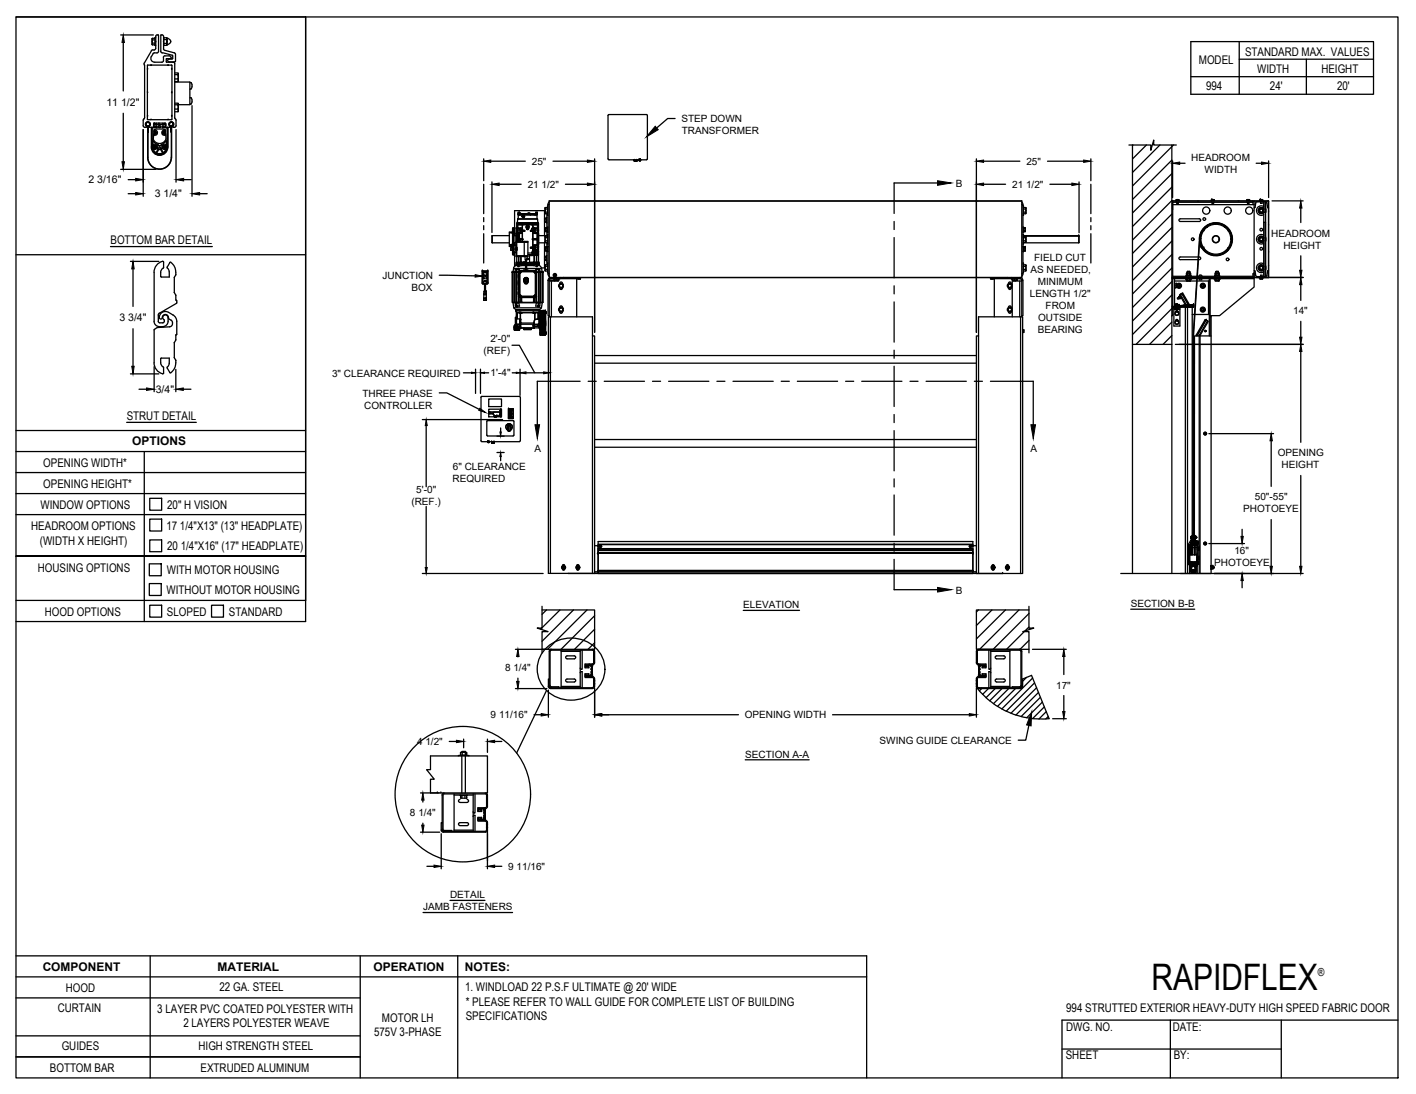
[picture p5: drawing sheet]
<svg xmlns="http://www.w3.org/2000/svg" width="279mm" height="216mm" viewBox="0 0 279 216" stroke-linecap="round" stroke-linejoin="round" font-family="sans-serif">
<defs><g id="words">
<text font-size="7.2" x="227.2" y="195.5">RAPIDFLEX</text>
<g font-size="2.4">
<text x="245.7" y="11.1">STANDARD MAX. VALUES</text>
<text x="236.6" y="12.7">MODEL</text>
<text x="238" y="17.8">994</text>
<text x="248.1" y="14.4">WIDTH</text>
<text x="250.6" y="17.8">24'</text>
<text x="260.7" y="14.4">HEIGHT</text>
<text x="263.8" y="17.8">20'</text>
<text x="21.8" y="48.2">BOTTOM BAR DETAIL</text>
<text x="25" y="82.8">STRUT DETAIL</text>
<text x="26.1" y="87.8">OPTIONS</text>
<text x="8.5" y="92.1">OPENING WIDTH*</text>
<text x="8" y="100.4">WINDOW OPTIONS</text>
<text x="8.5" y="96.2">OPENING HEIGHT*</text>
<text x="33" y="100.4">20&quot; H VISION</text>
<text x="6.2" y="104.7">HEADROOM OPTIONS</text>
<text x="7.9" y="107.5">(WIDTH X HEIGHT)</text>
<text x="32.8" y="104.5">17 1/4&quot;X13&quot; (13&quot; HEADPLATE)</text>
<text x="7.5" y="112.9">HOUSING OPTIONS</text>
<text x="32.9" y="113.3">WITH MOTOR HOUSING</text>
<text x="33" y="108.6">20 1/4&quot;X16&quot; (17&quot; HEADPLATE)</text>
<text x="32.9" y="117.2">WITHOUT MOTOR HOUSING</text>
<text x="8.8" y="121.5">HOOD OPTIONS</text>
<text x="32.9" y="121.5">SLOPED</text>
<text x="45.1" y="121.5">STANDARD</text>
<text x="8.4" y="191.7">COMPONENT</text>
<text x="42.9" y="191.6">MATERIAL</text>
<text x="73.7" y="191.7">OPERATION</text>
<text x="91.7" y="191.7">NOTES:</text>
<text x="13" y="195.7">HOOD</text>
<text x="43.3" y="195.6">22 GA. STEEL</text>
<text x="91.8" y="195.6">1. WINDLOAD 22 P.S.F ULTIMATE @ 20' WIDE</text>
<text x="11.4" y="199.7">CURTAIN</text>
<text x="31" y="199.9">3 LAYER PVC COATED POLYESTER WITH</text>
<text x="36.2" y="202.7">2 LAYERS POLYESTER WEAVE</text>
<text x="75.4" y="201.7">MOTOR LH</text>
<text x="91.9" y="201.3">SPECIFICATIONS</text>
<text x="91.9" y="198.4">* PLEASE REFER TO WALL GUIDE FOR COMPLETE LIST OF BUILDING</text>
<text x="210.4" y="203.6">DWG. NO.</text>
<text x="210.4" y="199.8">994 STRUTTED EXTERIOR HEAVY-DUTY HIGH SPEED FABRIC DOOR</text>
<text x="231.4" y="203.4">DATE:</text>
<text x="12.2" y="207.3">GUIDES</text>
<text x="39.2" y="207.2">HIGH STRENGTH STEEL</text>
<text x="73.8" y="204.5">575V 3-PHASE</text>
<text x="210.3" y="209.1">SHEET</text>
<text x="231.6" y="209">BY:</text>
<text x="9.8" y="211.5">BOTTOM BAR</text>
<text x="39.6" y="211.6">EXTRUDED ALUMINUM</text>
</g>
<text font-size="2.2" x="260.1" y="192.6">®</text>
<g font-size="2.1">
<text x="21" y="20.9">11 1/2&quot;</text>
<text x="17.4" y="36.2">2 3/16&quot;</text>
<text x="30.5" y="39">3 1/4&quot;</text>
<text x="23.6" y="63.4">3 3/4&quot;</text>
<text x="30.7" y="77.5">3/4&quot;</text>
</g>
<g font-size="2">
<text x="134.5" y="24.1">STEP DOWN</text>
<text x="134.5" y="26.5">TRANSFORMER</text>
<text x="104.9" y="32.5">25&quot;</text>
<text x="202.5" y="32.5">25&quot;</text>
<text x="235" y="31.8">HEADROOM</text>
<text x="237.7" y="34.1">WIDTH</text>
<text x="104.1" y="37.1">21 1/2&quot;</text>
<text x="188.6" y="36.9">B</text>
<text x="199.7" y="37.1">21 1/2&quot;</text>
<text x="250.8" y="46.7">HEADROOM</text>
<text x="203.3" y="53.9">AS NEEDED,</text>
<text x="204.1" y="51.6">FIELD CUT</text>
<text x="253.2" y="49.1">HEIGHT</text>
<text x="75.5" y="55">JUNCTION</text>
<text x="81.2" y="57.4">BOX</text>
<text x="203.2" y="58.7">LENGTH 1/2&quot;</text>
<text x="204.8" y="56.3">MINIMUM</text>
<text x="204.8" y="65.8">BEARING</text>
<text x="204.8" y="63.4">OUTSIDE</text>
<text x="206.3" y="61">FROM</text>
<text x="255.2" y="62.1">14&quot;</text>
<text x="95.4" y="69.8">(REF)</text>
<text x="96.8" y="67.4">2'-0&quot;</text>
<text x="65.5" y="74.4">3&quot; CLEARANCE REQUIRED</text>
<text x="96.8" y="74.3">1'-4&quot;</text>
<text x="71.5" y="78.3">THREE PHASE</text>
<text x="71.9" y="80.6">CONTROLLER</text>
<text x="105.5" y="89.2">A</text>
<text x="203.3" y="89.2">A</text>
<text x="89.3" y="95.2">REQUIRED</text>
<text x="89.3" y="92.8">6&quot; CLEARANCE</text>
<text x="252.1" y="90.1">OPENING</text>
<text x="252.9" y="92.5">HEIGHT</text>
<text x="81.2" y="99.7">(REF.)</text>
<text x="82.1" y="97.3">5'-0&quot;</text>
<text x="245.3" y="101.1">PHOTOEYE</text>
<text x="247.6" y="98.8">50&quot;-55&quot;</text>
<text x="239.6" y="111.7">PHOTOEYE</text>
<text x="243.6" y="109.3">16&quot;</text>
<text x="188.6" y="117.2">B</text>
<text x="223.1" y="119.8">SECTION B-B</text>
<text x="146.7" y="120">ELEVATION</text>
<text x="99.7" y="132.4">8 1/4&quot;</text>
<text x="208.4" y="135.9">17&quot;</text>
<text x="96.8" y="141.8">9 11/16&quot;</text>
<text x="147" y="141.8">OPENING WIDTH</text>
<text x="82.3" y="147">4 1/2&quot;</text>
<text x="147" y="149.5">SECTION A-A</text>
<text x="173.6" y="146.8">SWING GUIDE CLEARANCE</text>
<text x="80.9" y="161.1">8 1/4&quot;</text>
<text x="100.3" y="171.7">9 11/16&quot;</text>
<text x="83.5" y="179.7">JAMB FASTENERS</text>
<text x="88.8" y="177.3">DETAIL</text>
</g>
</g></defs>
<!-- layer: ANNOTATIONS -->
<g fill="none" stroke="#000" stroke-width=".25">
<path d="M23.8 6.9h6.5M24.3 8.4v9.5M23.8 33.4h7M24.3 22.4v9.5M25.3 35.5h1.5M25.3 38.2h1.5M28.3 25.6v13.1M34.7 25.6v10.3M36.2 35.5h1.5M37.9 20.8v17.9M39.4 38.2h1.5M95.4 31.3v4.4"/>
<path d="M96.8 31.8h6.9M97.1 35.9v10M98.5 36.4h4.3M109.1 31.8h6.8M111.6 36.4h4.3M117.3 31.3v34.3M133.2 23.4h-1.5l-2.1 1.9M192.7 31.3v34.3M194.1 31.8h7.1M194.1 36.4h4.3M206.7 31.8h7.1M207.2 36.4h4.3"/>
<path d="M212.9 35.9v10M215.2 31.3v4.4M231.4 31.8v7.2M232.8 32.2h1M247.9 32.2h1M250.3 31.8v7.2M251 39.6h6.1M25.7 51.6h5.6M26.2 53.1v7.4M86.7 54.3l7 .1M248.1 54.8h9M256.7 41.1v2.8"/>
<path d="M256.7 50.5v2.8M256.7 56.2v3.1M25.7 73.8h5.6M26.2 64.9v7.4M27.4 76.8h1.5M30.4 72.3v5M34.7 72.9v4.4M36.2 76.8h1.5M86.7 77.5h1.5l6.4 3.3M91.4 73.6h1.6M93.8 72.9v4.7M94.8 72.9v4.7"/>
<path d="M95.6 73.6h.8M101 68.1h1.5l3 5.5M101.1 73.6h.8M102.6 72.9v5.1M103.8 73.6h3.5M231.9 68h25.2M256.7 63.4v3.1M256.7 69.4v17.9M83.3 82.8h15.9M84.1 84v12.1M84.1 99.9v12.1M98.1 89.3h1.4"/>
<path d="M98.1 86.1h1.4M98.8 84.5v.8M98.8 90.1v.8M238.5 85.6h12.8M250.8 87v9M256.7 93.8v18M83.3 113.2h23.9M232.9 113.2h24.2M238.5 107.3h7.1M245.1 104.5v1.4M245.1 114.6v1.4M250.8 102.5v9.3"/>
<path d="M101.7 128.1h6.1M101.7 135.9h6.2M102.2 129.6h.1M102.2 133.8v.7M108.2 136.2v5.3M117.3 135.7v5.8M146.7 120.5h11.1M192.7 135.7v5.8M203.7 128.1h6.7M209.9 129.6v3.5M209.9 137.3v3.1M223.1 120.2h12.6"/>
<path d="M83 156.5h3.6M83.4 157.9v.4M88.6 146.3h1.5M91.5 145.9v1.7M96.2 145.9v2.6M97.6 146.3h1.4M105.4 141.1h1.4M118.7 141.1h27M147 149.9h12.7M164.3 141.1h27M203 143.2l-.6 2.9h-1.5M207.7 141.8h2.7"/>
<path d="M83 164.2h3.8M83.4 162.5v.3M84.2 171h1.4M87.1 164.5v7M88.8 177.7h6.9M96.2 163.8v7.7M97.6 171h1.4M83.5 180.1h17.6"/>
</g>
<!-- layer: MOTOR LH -->
<g fill="none" stroke="#000" stroke-width=".25">
<path d="M108.4 39.8l-.3 .6M108.4 39.6h93.2v15.2h-93.2zM108.4 39.7h93.2M201.6 39.8l.2 .6M222.8 28.6h4.3v1.1l.5-2.1v1h4.5M223.5 28.6v84.6M223.5 28.6v.1M226.2 28.6l-2.7 2.8M228.9 28.6l-5.4 5.4M231.2 28.6v84.6M231.2 31.6l-7.7 7.8M231.2 34.3l-7.7 7.7"/>
<path d="M231.2 36.9l-7.7 7.8M231.2 39.6l-7.7 7.8M231.4 39.7v1.6M231.4 39.9h15.8M231.5 28.6l-8 8.1M232 39.6h.7M232.1 39.6v-.2h.5v.2M232.1 39.4h.5M232.1 39.4h.1M232.2 39.4v.2M232.2 39.9v.2h.3v-.2M232.5 39.4v.2"/>
<path d="M236.4 39.6v.1M239 39.6h.6M239.1 39.6l-.1 .1M239.1 39.4l-.1 .2M239.1 39.4h.4M239.1 39.4h.1M239.1 39.4l.1 .2M239.2 39.9v.2h.3v-.2M239.5 39.4v.2M239.5 39.4h-.3M239.5 39.4l.1 .2M239.5 39.4h.1"/>
<path d="M244.4 39.6l-.1 .1M246 39.6h.6M246 39.6l.1-.2v.2M246.1 39.4h.3v.2M246.1 39.9v.2h.3v-.2M246.4 39.4h.2v.2M246.5 39.4h-.5M246.5 39.4h.1M247.1 39.6l-.1 .1M247.2 39.7v.7M247.5 39.7v15.1M248.6 39.6h.6"/>
<path d="M248.6 39.4v.2M248.6 39.4h.6M248.7 39.4h.1M248.7 39.4l.1 .2M248.7 39.8v.3h.3v-.3M248.8 39.4h.2v.2M249 39.4h.2v.2M249.4 39.8v14.8M249.4 39.8v2.1h.3M249.7 39.8v14.8M249.7 39.8l.3 .3M249.7 39.8l-1.9 .1-.3 1.1"/>
<path d="M250.3 39.6v.1M250.3 39.6l-18.9 .1M250.3 39.7v15.1h-2.8M250.3 39.7h-18.9v15.1M250.3 39.7v15.1M95.2 53.5h.1M95.2 53.5h1M95.2 53.5v2.5M95.2 56h.1M95.2 53.5h1v2.3M95.2 55.8h.1M95.2 55.9h.2z"/>
<path d="M95.2 56h.3M95.3 54.9h.1M95.3 54.4h.1M95.3 53.7h.1M95.3 53.8h.1M95.4 54.9h.1M95.4 54.3h.1M95.4 53.8h.1M95.4 54.4h.1M95.4 53.7h.1M95.4 53.7l-.1 .1h.1M95.4 58.9h.6"/>
<path d="M95.4 59.2h.6M95.4 55.5l.2-.2 .4 .2M95.5 59.2h.1M95.5 58.8l-.1 .4M95.5 59.3h.4M95.5 58.8h.4M95.5 55.8v.2h.5v-.2M95.5 58h.4M95.5 58.2h.4M95.5 58.2v.6M95.5 58v.2M95.5 57.6h.4"/>
<path d="M95.5 57.6v.4M95.5 57.6h.1M95.5 56h.4M95.5 56h.1M95.6 56v1.6M95.8 56v1.6M95.9 56h.1M95.9 57.6h.1M95.9 57.6v.4M95.9 58v.2M95.9 59.2h.1M95.9 58.8h.1"/>
<path d="M95.9 58h.1M95.9 58.2h.1M95.9 58.2v.6M95.9 58.8l.1 .1M96 58.9h.1M96 55.5h.1M96 55.5h-.5v.3h-.3M96 56h.2M96 55.5v.3M96 58.9v.3M96 55.8h.2M96 55.9h.2z"/>
<path d="M96 54.9h.1M96 54.3h.1M96 54.4h.1M96 53.7h.1M96 53.8h.1M96.1 54.9h.1M96.1 54.3h.1M96.1 53.8h.1M96.1 54.4h.1M96.1 53.7h.1M96.2 56h.1M96.2 55.8h.1"/>
<path d="M96.2 53.5h.1M96.3 53.5v2.5M97.1 47.9h3.4M97.1 46.5h3.4M97.1 46.5v1.4M100.7 45.9h.3zM100.8 49.4h.3M100.8 48.9h.3M100.8 48.9v.5M101 53.7h.1M101 53.7h.2M101.1 45.8h-.6v2.8h.6"/>
<path d="M101.1 48.2h.3M101.1 45.1h.3v5.1h-.3zM101.1 45.3h.3M101.2 53.7v6M101.2 45.2h.1M101.2 49.4h.1h-.1M101.2 48.1l.1 .1M101.2 45.6h.1M101.2 45.4h.1M101.2 45.2l.1 .1M101.2 48h.1h-.1M101.2 49.4h.1"/>
<path d="M101.2 48.9h.1M101.2 49.6h.1M101.2 48.6h.1M101.2 49.8h.1M101.2 48.4h.1M101.2 45.1v4.9h.1M101.2 48.3h.1M101.2 48h.1M101.2 50.2h.1M101.2 49.1h.1M101.2 59.8h.7M101.2 53.6v6.2l.2 .9"/>
<path d="M101.2 45.6v.1M101.2 45.4l.1 .1M101.2 45.3l.1 .2M101.2 45.3h.1M101.2 45.3v.1M101.2 45.2v.2M101.2 45.2v.1M101.2 45.1v.2M101.2 49.1v.1M101.2 53.6h.5M101.3 45.1v5.1h-.1M101.3 45.3h.1"/>
<path d="M101.3 45.3v.1M101.3 45.1v.2M101.3 45.1h-.1M101.3 45.3v.2M101.3 45.2h-.1M101.3 45.6h.1M101.3 45.6v.1M101.3 45.5h.1M101.3 45.5v.1M101.3 45.4h.1M101.3 45.2v.1M101.3 45.2h.1"/>
<path d="M101.3 45.2l-.1 .1M101.3 49.6h-.1h.1M101.3 48.7h-.1h.1M101.3 49.8h-.1h.1M101.3 48.5h-.1h.1M101.3 50h-.1h.1M101.3 48.3h-.1h.1M101.3 50.2h-.1h.1M101.3 50.2h.1M101.3 50.1h-.1h.1M101.3 53l-.1 .6M101.3 53h2.4"/>
<path d="M101.4 49.8h.4M101.4 47.9h.4M101.4 46.5h.4M101.5 49.8h.1M101.5 47.9v.6M101.5 49.8v2.8M101.6 49.1h.2zM101.6 48.4h-.2M101.6 48.4h.2M101.8 48.3h.1M101.8 49.4h.2M101.8 52.4l-.5 .6"/>
<path d="M101.8 46.1h.1M101.8 46.1v2.2M101.8 52.4h.4M101.8 50.5h2.4M101.8 48.9h.2M101.8 47.8h2.4M101.8 47.6h.2M101.8 45.1h.2M101.9 52.3l-.1 .1M101.9 53.7h-.9v6h.6v-6v6h.3M101.9 53.2v-.1h.1v.1M101.9 53.7v6.1"/>
<path d="M101.9 52.3l.3 .1M101.9 52.1v.1M101.9 52.1h1.8M101.9 51.9h.7M101.9 52.1h.1M101.9 52.2h.1M101.9 52.2h1.8M101.9 51.8v.3M101.9 51.8h.1M101.9 49.3h.1M101.9 49.1h.1M101.9 49h.1"/>
<path d="M101.9 48.9v.5M101.9 59.8v.6h.6l-.1-.6h-.7v.6h.2M101.9 53.2v.5M102 49.4h.1M102 48.9h.1M102 45h-.2v5.6h2.4v-3h-2.4M102 48.9h-.2M102 51.8v-7.7h4.3v7.7M102 53.7v6M102 51.9v.1h1.3l.1-.1M102 51.9h.1M102 44h.1"/>
<path d="M102 52.2h.1M102 51.9l.1 .1M102 51.8v.1M102 51.9h1.4M102 51.8h.1M102 59.8h4.2M102 53.7h.1M102 59.7v.1M102.1 52.2h-.2M102.1 52.2h.6M102.1 44.3v.7M102.1 45v.9"/>
<path d="M102.1 45v.1M102.1 45.2h.5v.1h.2M102.1 43.2h4l.1 .8M102.1 45.3v.5zM102.1 44.3v.1M102.1 45.9l.1 1.4M102.1 45.9h.5h-.4M102.1 45.1l.7 .1v.7l-.1 .1M102.1 45.1h.1M102.1 45.6h.5M102.1 44.4h1M102.1 45h.6"/>
<path d="M102.2 43.2l-.2 .8h4.2M102.2 44.3l-.1 3.3M102.2 45h.1M102.2 44.4v.6M102.2 44.3h.1M102.2 44.3v.1M102.2 45h.5M102.2 43.2h-.1M102.2 43.2h3.9M102.2 52.4v.2l.7-.2M102.2 47.2l.8 .1h-.8M102.2 47.2v.1"/>
<path d="M102.2 46v.1M102.2 44v.3M102.2 47.3v.3M102.2 52.2v.4M102.2 46h.5M102.2 47.1v.1M102.2 46h.1M102.2 47.2h.9M102.2 47.3h.9h-.1M102.2 46.1h.1M102.2 47.3h.1M102.2 46.1v1.1"/>
<path d="M102.2 47.3h.9M102.2 47.1h.8M102.2 42v.2M102.2 42h.3v.2M102.3 42h.1M102.3 42h.2M102.3 42.4h3.7v.8M102.3 42.4h.1M102.3 42.4h3.4M102.3 59.6v.1h-.3M102.3 47.6h.1M102.3 47.4h.1"/>
<path d="M102.3 47.5h.1M102.3 42.3v.9M102.3 57.6v.5M102.3 55.2v1.2M102.3 54.1v.9M102.3 58.5l.3 .2M102.3 52.2h.1M102.3 57.6h.1M102.3 58.1h.1M102.3 55.3h.1M102.3 56.4h.1M102.3 57.3h.1"/>
<path d="M102.3 56.5h.1M102.3 54.1h.1M102.3 55h.1M102.3 52.2h-.3M102.3 55.3v1.1M102.3 56.5v.8M102.3 53.8l-.4-.1 .1 6M102.3 50.6v1.2h-.4M102.3 46.7h.1M102.3 46.5h.1M102.3 46.9l.1 .1zM102.3 46.5l.2 .1z"/>
<path d="M102.3 58.5v1.2h.5v-1M102.3 44.3h1.6h-.6M102.3 46.5h.2M102.3 46.8h.1M102.3 47v.1M102.3 47.1h.1M102.3 46.4h.1M102.3 46.3v.1M102.3 46.3h.1M102.3 44v.3M102.3 47.1h.2M102.4 42.2h-.2v.1h.2"/>
<path d="M102.4 46.8h.1M102.4 46.7v.1M102.4 46.7h.1M102.4 46.7l.1 .1M102.4 47l-.1 .1M102.4 47h.1M102.4 47.5h.1M102.4 47.6h.1M102.4 47.4h.1M102.4 50.6v1.2M102.4 46.6h.1M102.4 46.6l-.1 .1"/>
<path d="M102.4 46.5h.1M102.4 46.4l-.1 .1M102.4 46.4h.1M102.4 47.1h.1M102.4 46.1l.1 .1h-.2zM102.4 58.6v1.1M102.4 53.6v4.9M102.4 46.6v.1M102.4 46.4l.1 .1M102.4 46.3h.1M102.4 46.1h.1M102.4 52.2v.4"/>
<path d="M102.4 42.2v.1l.4 .1M102.4 42.4h.1M102.4 42.2h.3M102.4 53.9v4.3h.2v.1l-.2-.1M102.4 53.5l3.3-.1 .1 .2v4.9l-.1 .1h-3.2l-.1-.1zM102.4 46.2l-.1 .1M102.5 47.4h.1M102.4 42.2v.2M102.4 46.2v.1M102.4 46.9v.1M102.4 53.4l.1-.2h-.8v.5h.6M102.5 42h.1"/>
<path d="M102.5 46.6l-.2 .1M102.5 46.6h.1M102.5 46.6v.1M102.5 46.7h.1M102.5 46.5h.1M102.5 46.8h.1M102.5 47h.1M102.5 46.9h.1M102.5 46.3v.1M102.5 46.4h.1M102.5 46.3h.1M102.5 46.4h-.1"/>
<path d="M102.5 46.7h-.1M102.5 47v.1M102.5 53.9l.3-.3h2.6l.3 .3M102.5 58.2l.3 .3h2.6l.3-.3M102.5 46.5h-.1M102.5 47.1h.1M102.5 47.1h-.1M102.5 46.9l-.1 .1M102.5 53.9h.1M102.6 47.6h.1M102.6 47.5h.1M102.6 47.4h.1"/>
<path d="M102.5 53.9v4.3M102.5 44h.1M102.6 52h.1M102.6 53.4l-.3 .2M102.6 44.3h.1M102.6 53.7l-.1 .2M102.6 58.3l.2 .2M102.6 53.4h3M102.6 58.6h3M102.6 51.9l.1-.1v.2M102.6 51.9h.4M102.6 51.8h-.6v.1"/>
<path d="M102.6 51.9v.1M102.6 52h.2M102.6 51.8h-.3M102.6 45.3h.2v.5h-.2M102.6 45.3h.1M102.6 45.3v.5M102.6 47.6h-.1M102.6 45.8v.1M102.6 58.7v1M102.6 45.8h.2M102.6 45l.2 .1M102.7 46l-.5 .1"/>
<path d="M102.7 45l.2 .1M102.7 52h.1M102.7 52h-.1M102.7 42.2h.1M102.7 42.2h.9v.1M102.7 53.6l-.1 .1M102.7 58.5l.1 .1v-.1M102.7 42.2v.1M102.7 44v.1M102.7 44.3h.1M102.7 44h.1M102.8 52h.1"/>
<path d="M102.8 51.8h.1M102.8 50.6v1.2M102.8 59.6h.1M102.8 51.8h.9M102.8 44h.1M102.8 42.4h.1M102.9 52h.1M102.8 45.9l-.2 .1M102.8 53.6l-.2 .3v4.3l.2 .3M102.8 53.6h2.6l.2 .3v4.3l-.2 .3h-2.6M102.8 53.5l-.1 .1h.1M102.8 45.6h.1"/>
<path d="M102.8 45.3l.1 .1M102.8 45.1l.1 .2M102.8 45.9l.1 .1M102.8 53.5v.1M102.8 53.5h2.6M102.8 58.6h2.6M102.9 45.6h.1M102.9 45.4v.1M102.9 45.8l-.1 .1M102.9 45.8v.2M102.9 46h.1M102.9 45.1h.1"/>
<path d="M102.9 46l-.2 .1M102.9 45.4h.1M102.9 46h.2v1.1M102.9 51.8l.1 .1M102.9 45.5h.1M102.9 52.4h.8M102.9 51.8v.1M102.9 45.7l-.1 .1M102.9 45.5h.2M102.9 45.7h.1M102.9 45.6v.1M102.9 45.3v.1"/>
<path d="M102.9 45.7v.1M102.9 52.2h.1M102.9 45.4h.2M102.9 45.7h.2M102.9 58.7v1h2.4v-1M102.9 51.8h.1M103 52h.1M103 52.3l-.1 .1M103 51.8h-.3h.2M103 52.2v.1M103 52.3h.7M103 51.9v.1"/>
<path d="M103 51.8h.2M103 51.9h.7M103 45.6h.1M103 45.5l-.1 .1M103 44.3l.1 .1M103 44.3l.1 .8h-.2M103 45.6h.5M103 45.5h.5M103.1 45.6v.1M103.1 47.2h-.1M103.1 45.5h.1M103.1 45.6h.1"/>
<path d="M103.1 47.1l-.1 .1M103.1 45.7v.3M103.1 44.4h.1M103.1 47.3h.1M103.1 45.7h.1M103.1 45.4h.1M103.1 45.4v.1M103.1 46v1.3M103.1 45.1v.3M103.1 47.3v.3M103.1 47.1v.1M103.1 45.6h-.2"/>
<path d="M103.1 51.9v.1M103.2 42.5a.21 .21 0 0 1 .2 .1 .21 .21 0 0 1 0 .3 .21 .21 0 0 1-.3 0l.3-.2-.1-.2zM103.2 45.4l.3 .1v.1l-.3 .1M103.2 45.4l.3 .1M103.2 47.1h.1M103.2 51.8l-.1 .1M103.2 51.8h.2M103.3 53.3h.9M103.3 44.3h-1.1M103.3 44.3h.6v.3M103.3 42.9h.1M103.3 53.3v.1"/>
<path d="M103.3 42.5a.21 .21 0 0 1 .2 .2 .21 .21 0 0 1-.2 .2M103.3 52h.1M103.3 52h-1.3M103.3 44.3l-.2 .1v.7M103.4 55.4l.1 .3M103.4 55.5a.42 .42 0 0 1 .5-.4 .42 .42 0 0 1 .3 .6M103.4 55.4a.42 .42 0 0 1 .4-.4 .42 .42 0 0 1 .4 .4M103.4 55.3a.42 .42 0 0 1 .4-.4 .42 .42 0 0 1 .4 .4M103.4 55.2a.42 .42 0 0 1 .4-.4 .42 .42 0 0 1 .4 .4M103.4 51.9l-.1 .1M103.4 51.9h.1M103.4 55.2v.1"/>
<path d="M103.4 55.3v.1M103.4 55.4v.1M103.4 51.8v.1M103.4 51.8h.1M103.4 47.6v3M103.5 55.6a.35 .35 0 0 1 .3-.4 .35 .35 0 0 1 .4 .4v.2M103.5 55.5a.34 .34 0 0 1 .3-.3 .34 .34 0 0 1 .3 .3M103.5 55.6v.2M103.5 55.4l.3-.2 .3 .2M103.5 54.9l.5-.1 .2 .4a.42 .42 0 0 0-.4-.4 .42 .42 0 0 0-.4 .4zM103.5 45.6h.1M103.5 45.6l-.3 .1"/>
<path d="M103.5 42.3l-.7 .1M103.5 42.3v.1M103.5 42.3h1.2M103.6 42.2h1M103.6 55.8l.2-.3 .2 .3M103.6 50.6v.7h.4v-.7M103.7 51.8l-.3 .1M103.7 51.3v2M103.7 52.2h-1.8v.1M103.7 52.7h.2M103.9 44.6l-.1 .2 .1 .3M103.9 44.3l-.1 .6 .1 .2"/>
<path d="M103.9 44.3h.1M103.9 44.6h.1M103.9 52.2h1M103.9 52.2h.8M103.9 51.8h.9l.1 .2h1.3v-.1M103.9 52.2h2.4M103.9 53h3M103.9 52.3h1.3M103.9 51.3v2M103.9 52.1l2.4 .1M103.9 51.9h1.3M103.9 52.4h1.4"/>
<path d="M103.9 45.1a.16 .16 0 0 0 .2 .2 .16 .16 0 0 0 .1-.2M103.9 45.1h.1M103.9 45.1l.2 .2 .1-.2M103.9 45v.1M104 44h.1M104 51.2h.2M104.1 42.1a.29 .29 0 0 1 .3-.1 .29 .29 0 0 1 .2 .1M104.1 55.1l-.3-.1-.3 .1M104.1 55l-.3-.1-.3 .1M104.1 54.9l-.3-.1-.3 .1M104.2 50.2h.8v-.3a.19 .19 0 0 1 .2-.2 .19 .19 0 0 1 .2 .2v.3l.5 .1-1.4 .1v1.4M104.2 51.1h-.2h.2"/>
<path d="M104.2 53.3v.1M104.2 44h.1M104.2 55.2v.1M104.2 55.3v.1M104.2 55.4v.1M104.2 45.1h.1M104.3 44.3h.1M104.3 44.6v.5M104.3 44.6h.1M104.3 44.3h.6M104.3 44.3v.3M104.3 44.3l.1 .6-.1 .2"/>
<path d="M104.5 51.8h.9M104.7 42.3h.7M104.7 48.8h.1M104.7 45.5h.1M104.7 42.3v.1M104.7 48.8h.5M104.7 48.9h.5M104.7 45.6h.5M104.7 45.5h.5M104.8 51.9l.1 .1M104.8 45.5h-.1M104.9 52h1.3"/>
<path d="M104.9 44.3h.1M104.9 44.3l.2 .1v.6l-.2 .1v.4h-.2v.1l.4 .1M104.9 45.5h.1M104.9 45.1h.4M105 45.5h.4h-.2M105 45.5h-.2M105 49.9h-.8M105 51.8l.1 .1M105 51.8h-.2v.1l.8 .1M105 51.8h.2M105 49.7h.1M105 49.7l.1 .1"/>
<path d="M105.1 48.8h-.4v.2h.4M105.1 48.8h-.4M105.1 47.2h.1M105.1 45.7h.1M105.1 49h.1M105.1 51.9h.1M105.1 45.6h-.4M105.1 45.6h.1M105.1 45.6v.1M105.1 48.8h.1M105.1 49h-.4M105.1 45.6h.2"/>
<path d="M105.1 49h.2M105.1 45h.1M105.1 47.3h.1M105.1 44.4h.1M105.1 46v1.3M105.1 49.2h.1M105.1 49.3v.4l-.2 .2M105.1 49.7h.1M105.1 47.1h.1M105.1 47.1v.1M105.2 45h.1M105.2 47.1h.1"/>
<path d="M105.1 48.5l.1 .2M105.1 45.7v.3M105.1 47.3v1.5M105.1 49v.3M105.1 50.4h-.6M105.1 50.4h.3v1.4M105.1 47.3h.9M105.2 49.7h.1M105.2 45.5h.1M105.2 48.8h.1M105.2 45.5l.1 .1M105.2 48.8l.1 .1"/>
<path d="M105.2 44.3l-.1 .1M105.2 45.7l-.1 .3M105.2 49l-.1 .3M105.2 47.3h.1M105.2 44.4h.1M105.2 45.7h.1M105.2 49h.1M105.2 48.7h.1M105.2 48.7l-.1 .1M105.2 49h-.1M105.2 44.4h.8M105.2 44.4v.6"/>
<path d="M105.2 47.3v1.2h.1M105.2 47.3h.8M105.2 47.1h.8M105.2 50.3l-.1 .1M105.2 52h.1M105.2 51.9h.4M105.2 51.9v.1M105.2 52h.4M105.2 51.8h.1M105.2 52.3l.1 .1M105.3 49.8h.1M105.2 52.2v.1"/>
<path d="M105.3 49.7h.1M105.3 49.8l.1 .4M105.3 59.6h.2M105.3 52h.1M105.3 49h.1M105.3 48.8h-.2M105.3 45.1h.1M105.3 45v.1M105.3 45h.1M105.3 45.7h.1M105.3 48.8h.1M105.3 48.7h.1"/>
<path d="M105.3 45.6h.1M105.3 45.6v.1M105.3 45.7v.1M105.3 48.6v.1M105.3 49v.2M105.3 52.2h.1M105.3 45h.8M105.3 48.7v.1M105.3 52h-.1M105.3 52.4l.6 .2 .1-.2M105.3 45.7l.1 .1M105.3 49l.1 .2"/>
<path d="M105.3 48.5v.1zM105.3 45.8l.1 .1M105.3 49.2l.2 .2M105.3 49.2h.1M105.3 48.9h.1M105.3 48.8l.1 .2M105.3 48.9v.1M105.3 46h.1M105.3 46l.3 .1M105.3 49.3h-.1v.4M105.3 46h-.1v1.2M105.4 45.9l.1 .1"/>
<path d="M105.4 53.5v.1h.1M105.4 53.5l.1 .1M105.4 58.5h.1l-.1 .1zM105.4 49v.3l.2 .1M105.4 48.8h.1M105.4 48.8h-.1M105.4 48.6l-.1 .2M105.4 48.5h.1M105.4 50.2h.2M105.4 52h.1M105.4 50.4h.1M105.4 50.2h.1"/>
<path d="M105.4 50.4l.1 1.6M105.4 49.3v.2l.1-.1M105.4 49.1h.2M105.4 44h.1M105.4 45.8h.2M105.5 42.3l.2 .1M105.5 52h.1M105.5 44h.1M105.5 44.3h.1M105.5 50.4h-.1M105.5 50.4h.4M105.5 49.7h-.2"/>
<path d="M105.5 42.2h-.9v.1M105.5 49.4h.1M105.5 44v.1M105.5 42.2h.3l-.1 .2M105.5 53.6l.1 .1M105.5 42.2v.1M105.5 49.6l-.2 .1M105.5 52.2h.1M105.6 52h.1M105.6 49.4h.5zM105.6 45.1h.1M105.6 45.1l-.2 .1v.7l.6 .1"/>
<path d="M105.6 46l.4 .1M105.6 45.1l-.2 .1-.1 .3M105.6 49.4h.4M105.6 48.4l-.3 .1M105.6 48.4h.1M105.6 45.1h.5M105.6 48.4h.4M105.6 51.8h.1M105.6 49.1v-.5h-.2v.6h.2M105.6 49.1v.2h.5l-.5-.1M105.6 45.3h-.2v.5h.2M105.6 49.1h.1"/>
<path d="M105.6 45.3h.1M105.6 45.3v.5M105.6 48.9h.5M105.6 45.8v.1M105.6 52.2h.1M105.6 58.7v1M105.6 45.6h.5M105.6 48.5h.5M105.6 51.9v.1M105.6 44.3h.1M105.6 50.2h.1M105.6 51.9l.6 .1"/>
<path d="M105.6 51.9h.7v.3M105.6 51.8v.1M105.6 51.8h.6M105.6 53.4l.3 .2M105.6 53.7v.2h.2M105.6 53.7l.2 .2M105.6 58.2l.2 .1h-.2zM105.6 58.3l-.1 .2M105.6 44h.1M105.7 49.5h.1M105.7 49.5h.3M105.7 49.5l-.4 .2"/>
<path d="M105.7 42.4h.1M105.7 53.9v4.3M105.7 42h.1M105.7 42h.3M105.7 42v.2M105.8 42.3l.1 .1M105.8 53.4l-.1-.2h.8v.5h-.6M105.8 53.9v4.3M105.8 42.2v.1M105.8 53.6v4.9M105.8 52.2v.4M105.8 59.8h.7v.6h-.8z"/>
<path d="M105.8 58.6v1.1M105.8 50.2a.37 .37 0 0 0 .2-.6 .37 .37 0 0 0-.6 .1 .37 .37 0 0 0 .4 .5M105.9 42.4h.1M105.9 42.2h.1M105.9 42.3h.1M105.9 50.3h.1M105.9 50.3v.1M105.9 44.3h.1M105.9 50.4h.1M105.9 58.5v1.2h-.4v-1M105.9 44.3h-1.6h1.8M105.9 44v.3"/>
<path d="M105.9 50.4v1.4M105.9 58.5l-.3 .2M105.9 52.2h.1M105.9 52.2h.4M105.9 42.3v.1M105.9 50.2v.1M105.9 50.2h.1M106 42h.1M106 46.1h.1M106 48.4l-.6 .1M106 47.2h-.9h.1M106 48.4h.1"/>
<path d="M106 47.2h.1M106 42v.2M106 47.3h.1M106 47.1v.1M106 46.1v1M106 47.3v1.1M106 52.2v.4M106 47.1h.1M106 42.2h.1M106 42.3h.1M106 47.2v.1M106 46h.1"/>
<path d="M106 42.2v.1M106 44v.1M106 44.3l.1 5.4M106 44.3l.1 .1M106 47.3l.1 1.2-.7 .1M106 50.3h.1M106 47.2h-.8l.8 .1M106 48.4h-.5l-.2 .4M106.1 45h.1M106 45.1h-.7h.3M106 50.2h.1M106 49.5h.1"/>
<path d="M106 44.4h.1M106 45.1h.1M106 45v.1M106 45h.1M106 49.4l.1 .1M106 50.2h-.1M106 44.1v.2M106 44.4v.6M106 49.4h.1M106 49.5v.1M106 50.1v.1M106.1 49.4h.1"/>
<path d="M106.1 50.3l-.2 .1M106.1 49.7h.1M106.1 45.3v.5zM106.1 44.4h.1M106.1 50.1h.1M106.1 50.2h-.1M106.1 49.5h.1M106.1 48.7v.4zM106.1 49.5h-.1M106.1 49.5v.2M106.1 45.2h-.5v.1h-.2M106.1 49.7v.3"/>
<path d="M106.1 50.2l-.1 .1h.3M106.1 44.3v1.6h-.5h.4v1.4M106.1 48.5v1M106.1 50.1v.1M106.1 52h.1M106.1 52.2h.1M106.2 44h-4.1M106.2 52.2h-1.5M106.2 52h.1M106.2 52.2h.1M106.2 51.8h.1M106.2 53.2v-.1h.1v.1"/>
<path d="M106.2 53.7h.1M106.2 59.7v.1M106.2 51.8v.1M106.2 51.9h.1M106.2 46.1h.1M106.3 48.8h.1M106.3 45.6h.1M106.3 49.8h.1M106.3 50.3h.1M106.3 53.7v6M106.3 59.8v.6M106.3 46.1l-.1 2.2"/>
<path d="M106.3 51.8v.1M106.3 52.2h.1M106.3 51.8h-1.1v.2M106.3 47.9h1.7M106.3 46.5h1.7M106.3 53.2v.5M106.3 52.1h.1M106.3 53.7v6l-.4-.1M106.3 52.3l.1 .1M106.3 52.3l-.3 .1M106.3 51.8h.1M106.3 52.1v.1"/>
<path d="M106.3 52.2v.1M106.3 59.8h.7M106.3 53.7v6.1M106.3 52.4h-.3M106.4 52.4l.5 .6M106.5 53.6h.5M106.6 53.7v6M106.7 53.7v6M106.8 53.7h.4h-.3M106.8 52.9h.7M106.9 53.7h.1M106.9 53l.1 .6"/>
<path d="M107 53.6v6.2M107 59.8l-.2 .9M107.2 53.7h-1.3v.1M107.2 53.7h.1M107.2 53.7h-.2h.2M107.2 53.7v6h-.9M107.4 41.6v4.9M107.4 47.9v5M107.5 43.1l.3 .1M107.5 51.3v.1M107.5 43.8v.1M107.5 51.2v.2h.3"/>
<path d="M107.5 43.2v.6l.3 .1M107.5 50.6h.1M107.5 43.1h.1M107.5 43.6h.3M107.5 52.9l.1 .3M107.5 41.6l.1 .3M107.5 41.6h-6v4.9M107.6 52.6l-.1 .3M107.6 52.3v1.2M107.6 46.6v1.2M107.6 41v1.2M107.6 46.9h.4"/>
<path d="M107.6 47.5h.4M107.6 41.3h.4M107.7 45.1v.6h.4M107.7 48.7v.9M107.7 44.9v.8M107.7 49h.4M107.7 45.5h.4M107.8 50.8h-.3v.1v.3h.3M107.8 50.6h-.3v.2M107.8 43.1h-.3M107.9 42.9v1M107.9 50.5v1"/>
<path d="M107.9 42.2v2.7M107.9 45.7v.8M107.9 47.9v.8M107.9 49.6v2.7M108 53.2h-.4l-.1 .1 .1 .2h.4M108 52.3l-.5 .1 .1 .2h.4M108 46.6l-.5 .1 .1 1.1h.4M108 41h-.4l-.1 .6M108 41.9h-.4l-.1 .1 .1 .2h.4M108.1 48.7l-.4 .1M108.1 49.4l-.4 .1 .4 .1M108.1 48.8h-.4v.6"/>
<path d="M108.1 44.9l-.4 .1 .4 .1M108.1 54l.3 .6M108.1 55.4v6.9h.3M108.1 48.6v1.1M108.1 46.3h-.1v1.9h.1M108.1 44.8v1M108.1 40.6h-.1v1.9h.1M108.1 51.9h-.1v1.9h.1M108.3 55h2.1M108.3 55.2h.1M108.4 40.4h-.3v13.6h.3M108.4 55.2v7.3"/>
<path d="M108.5 55l-.1 .2M108.7 55l-.3 .3-.3 .1M108.8 55.5v7M109.3 55v.1M109.3 55.1v.4h-.9M109.4 55.1v.3h.7M109.4 55.4h.1M109.8 55.1v.3M110.1 55.4h.1M110.1 55.1v.3M110.3 55.1v.3h-2M110.3 55v.1"/>
<path d="M110.4 55.9l.3-.3 .3 .3M110.5 56.8a.27 .27 0 0 0 .2 .3 .27 .27 0 0 0 .3-.3M110.5 55.9v.1M110.5 54.8v.2M111 55.9v.1M111.2 56.2a.5 .5 0 0 0-.8-.2 .5 .5 0 0 0 0 .8 .5 .5 0 0 0 .8-.2M111.2 54.8h87.6M113.8 55h-5.1v-.2a.58 .58 0 0 0-.6 .5M113.8 54.8v7.7M113.9 54.8h.7M114 55.1h.1M114 54.8l.1 .3 .2-.1v-.2"/>
<path d="M114 55l.5 .1M114.5 55.1h.1M114.5 54.8v.2h-.2M195.4 54.8h.6M195.5 55.1h.1M195.5 54.8l.1 .3 .1-.1v-.2M195.5 55l.5 .1M196 55.1h.1M196 54.8v.2h-.3M196.2 54.8v7.7M196.2 55h5.1M198.9 56.2v.4"/>
<path d="M198.9 56.6l.2 .1h.4l.1-.1M198.9 56.2l.2-.2h.4l.1 .2M198.9 56.6a.35 .35 0 0 0 .7 0M198.9 56.2a.35 .35 0 0 1 .7 0M199 55.9l.3-.3 .2 .3M199 56.8a.27 .27 0 0 0 .3 .3 .27 .27 0 0 0 .2-.3M199 55.9v.1M199.5 54.8v.2M199.5 55.9v.1M199.6 56.2v.4M199.6 56.2l.1 .2-.1 .2M199.6 55h1.2"/>
<path d="M199.7 56.2a.5 .5 0 0 0-.7-.2 .5 .5 0 0 0 0 .8 .5 .5 0 0 0 .7-.2M199.7 55.1v7.4M199.9 55.1v.3h.1h.6v-.3M199.9 55.4h.7M200.2 55.1v.3M200.7 55.1v.4h.9M201.2 55.5v7M201.2 55l.4 .3M201.3 55l-.1-.2a.58 .58 0 0 1 .6 .5M201.6 55.4h.2v6.9h-.2M201.6 40.4h.2v13.6h-.2M201.6 55.4v7.1"/>
<path d="M201.8 51.9h.2v1.9h-.2M201.8 48.6v1.1M201.8 46.3h.2v1.9h-.2M201.8 44.8v1M201.8 40.6h.2v1.9h-.2M201.8 54l-.2 .6M201.9 48.7l.4 .1M201.9 45.5l.4 .1-.4 .1M201.9 44.9l.4 .1-.4 .1M201.9 48.8l.4 .1-.1 .5h-.3M201.9 49h.3M202 47.5h.4v.1v.2h-.4"/>
<path d="M202 46.9h.4v.6M202 46.6h.4v.3M202 53.2h.4v.1v.2h-.4M202 52.3l.4 .1v.2h-.4M202 41l.4 .1v1l-.4 .1M202 47.9h10.9M202 46.5h10.9M202 41.3h.4M202 41.9h.4M202 46.6h10.9M202.2 45.1v.4M202.2 49.4v.2h-.3"/>
<path d="M202.2 48.7l.1 .1M202.2 44.9v.8M202.2 48.8h.1M202.3 48.8h.1M202.3 48.8l-.1 .8M202.4 52.6v.6M202.4 46.6v1.2M202.4 52.3v1.2M202.4 41v1.2M212.9 46.5h.1M212.9 46.5v1.4M212.9 46.5v.1"/>
<path d="M212.9 46.6v1.3M212.9 46.6v.1M231.2 42.2l-7.7 7.8M231.2 44.9l-7.7 7.8M231.2 47.6l-7.7 7.8M231.2 50.2l-7.7 7.8M231.2 52.9l-7.7 7.8M231.2 55.6l-7.7 7.8M231.2 58.2l-7.7 7.8M231.2 55h16.3M231.2 54.8h19.1M231.4 40.4h16.1"/>
<path d="M231.4 55v5.5M231.4 54.5h15.8M231.8 55.9v1M231.8 55.5h6.8M231.8 55v5.5M231.8 56l.4 .1v.6h-.4M231.8 56.4h.4M232.1 60h.2M232.1 60v.1M232.2 56.7h.1M232.2 56h.1M232.2 56v.7"/>
<path d="M232.2 56.2a.5 .5 0 0 1 .7-.2 .5 .5 0 0 1 0 .8 .5 .5 0 0 1-.7-.2M232.3 60v.1M232.6 58.5l.2 .4M232.6 58.6l.2-.1 .1 .3h-.1zM232.7 58.4l.1 .1M232.7 58.4l.3 .4M232.8 58.8v.1M232.8 58.5l-.1-.1-.4 .4 .1 .2 .3-.2M232.8 58.4h-.1M232.8 58.3l.3 .5M232.9 58.1l.3-.2 1.4 2.5M232.9 58.8l-.1 .1"/>
<path d="M232.9 56.2a.35 .35 0 0 0-.4-.1 .35 .35 0 0 0-.2 .5M232.9 56.2a.35 .35 0 0 1-.1 .5 .35 .35 0 0 1-.5-.1M232.9 56.2a.36 .36 0 0 0-.5-.1 .36 .36 0 0 0-.1 .5M232.9 56.2a.36 .36 0 0 1-.1 .5 .36 .36 0 0 1-.5-.1M233 58.8v.1M233 58l.4-.2 1.4 2.6M233 58.8h.1M233 58h.1M233.1 58h.1M233.2 57.9l1.5 2.6M233.9 55h1.2M234 54.5h1"/>
<path d="M234.1 55.1l.1 .3h.1v-.3M234.1 53.9h.8v.4h-.8zM234.1 55.4h.1M234.1 53.9h.8M234.1 54.3h.1M234.1 54.4v-.1h.8v.1M234.3 53.6h.5M234.3 53.6v.3M234.3 55.4h.4M234.3 53.9v.4M234.3 53.6h.1M234.7 55.1l.1 .3h.1v-.3"/>
<path d="M234.7 53.6h.1M234.7 53.9v.4M234.8 53.6v.3M234.9 55.4h.1M234.9 54.3h.1M236.5 54.5l.2-.2h.3l.2 .2M236.6 47.2a3.3 3.3 0 0 1 4.7-2.9 3.3 3.3 0 0 1 .6 5.5 3.3 3.3 0 0 1-5.2-1.9M236.6 55v.2h.5v-.2M236.7 43.2l.2 .2-.2 .3M236.7 50.7h-3.8l-.3 .3 .3 .2h3.8M236.7 43.2h-3.8l-.3 .2 .3 .3h3.8M236.7 47.2l-1.3 19.1v38.8"/>
<path d="M236.7 50.7l.2 .3-.2 .2M236.7 47.2a3.2 3.2 0 0 1 4.6-2.9 3.2 3.2 0 0 1 .6 5.4 3.2 3.2 0 0 1-5.1-1.8M236.7 47.9h.1M236.7 47.2h.1M236.7 47.2l-1.2 19.1v38.8M236.7 47.6h.1l.2 1M236.7 47.2v.7M236.8 47.6v.2M236.8 47.8h.1M236.8 48.2l.2 .5M236.8 48.2h.1M236.8 47.8v.1"/>
<path d="M236.8 47.9v.1M236.8 48v.2M237 48.7l.2 .2M237 48.7h.1M237 48.6h.1M237 47.1l-.2 .1v.7M237 48.6l.1 .2M237.1 48.8h.1M237.1 48.8l.1 .1M237.2 48.9h.1M237.5 49.2v.1M237.5 45.5h.1"/>
<path d="M237.5 49.2l.4 .4M237.5 48.9h.1M237.6 49.1l-.1 .1M237.8 49.6l.2 .1M238 44.8h.1M238.2 44.8h.1M238.5 55.5v6.6h-2.7M238.6 55v11.3M238.8 55v11.3M239.6 55h1.1M239.7 54.5h1M239.8 55.1v.3h.2"/>
<path d="M239.8 55.4h.8M239.8 54.3h.1M239.8 54.4v-.1h.8v.1M239.8 53.9h.8M239.8 53.9h.1M239.9 53.9h.7v.4M239.9 53.9h-.1l.1 .4M239.9 53.6h.5M239.9 53.6v.3M239.9 44.1l-.1 .2M240 55.1v.3h.1h.3v-.3M240 53.6h-.1"/>
<path d="M240 53.9v.4M240.4 53.6h.1M240.4 53.9v.4M240.4 53.6v.3M240.6 55.1v.3h-.2M240.6 54.3h-.7M240.6 54.3h-.1M241.6 49.6h.1M241.6 44.8h.1M241.9 44.8l-.1 .1M242 49.6l-.1 .1M242.2 49.4l-.2 .1"/>
<path d="M242.3 49.2l-.4 .4M242.3 45.5v.1M242.3 48.9h.1M242.4 49.2l-.1 .1M243 46.6a3.2 3.2 0 0 0-3.4-2.6 3.2 3.2 0 0 0-2.9 3.2M247.4 54.7v.1M247.4 54h-.2v.8M247.5 53.8l-.1 1M247.5 53.4l.1 .1 .2 1 1.9 .1M247.5 54.8v1.8l-6.9 5.7h-1.8M247.5 41h.1M248.1 54.6l-.2 .2"/>
<path d="M248.3 41.6l.2 .4M248.3 41.6h.1M248.3 52.9l.2 .4M248.3 47.3l.2 .4M248.5 42.1h.6M248.5 53.4h.6M248.5 47.7l.6 .1M248.6 54.8h.6M248.6 41l-.3 .4M248.6 52.3l-.3 .4M248.6 46.7l-.3 .4M248.6 54.8v.3l.2-.3"/>
<path d="M248.6 55h.6M248.6 41l.7 .1 .1 .3a.54 .54 0 0 0-.9-.3 .54 .54 0 0 0 0 .9 .54 .54 0 0 0 .9-.2 .57 .57 0 0 1-1 .2 .57 .57 0 0 1 .2-.9zM248.7 41l.5 .1M248.7 52.3l.5 .1M248.7 46.6l.5 .1M248.7 54.6v-.3h.3v.3M249 54.8v.2h-.2M249.2 54.8v.2h-.2M249.3 41.1l.1 .1M249.3 52.4l.1 .1M249.3 46.8l.1 .1M249.3 43.8l.1 .1"/>
<path d="M249.4 52.1a.94 .94 0 0 0-1.5 .8 .94 .94 0 0 0 1.5 .8M249.4 46.4a.94 .94 0 0 0-1.5 .8 .94 .94 0 0 0 1.5 .8M249.4 40.8a.94 .94 0 0 0-1.5 .8 .94 .94 0 0 0 1.5 .8M249.4 41.9l-.3 .2M249.4 53.2l-.3 .2M249.4 47.6l-.3 .2M249.4 52.7a.54 .54 0 0 0-.9-.2 .54 .54 0 0 0 0 .8 .54 .54 0 0 0 .9-.2M249.4 52.7a.54 .54 0 0 0-.9-.3 .54 .54 0 0 0 0 .9 .54 .54 0 0 0 .9-.2M249.4 47.4a.54 .54 0 0 1-.9 .2 .54 .54 0 0 1 0-.8 .54 .54 0 0 1 .9 .2 .54 .54 0 0 0-.9-.2 .54 .54 0 0 0 0 .9 .54 .54 0 0 0 .9-.2M249.4 41.9h-.1M249.7 41.9h.1M249.7 52.4v.9"/>
<path d="M249.7 46.8v.8M249.7 41.1v.9M249.7 43.8l-.3 .1v10.7M250 54.4l-.3 .2M250 40.1l.1 .8M250.1 40.9l.1 .1M250.1 53.5l-.1 .9M250.2 41h.1M250.3 53.4l-.2 .1M250.3 54.7v.1M250.3 52.4h.1M250.3 41.7h.1"/>
<path d="M250.3 49.7h.1M250.3 44.4h.1M96.4 78.7h2.6v1.5h-2.6zM101.4 60.7h5.4M101.4 60.7l.3 .4M101.5 65.1l.1 .1M101.5 65l.2-.1v.2M101.5 65l.2 .1M101.5 64.7v.3M101.5 65h.1M101.5 64.3l-.1 .4M101.5 64.6l-.1 .1v.3h.1"/>
<path d="M101.6 64.3h.1l-.2 .1zM101.6 64.2l-.1 .1M101.6 64.5l-.1 .1M101.6 64.6h.1v.1h-.2zM101.6 64.5l.1 .1M101.6 64.4h.1M101.6 64.5h.1M101.6 64.3h.1M101.6 64.6h.1M101.6 64.6l-.1 .1M101.6 64.5v.1M101.6 65.1v.1h.8l-.1-.1"/>
<path d="M101.6 64.4v.1M101.6 64.5h-.1M101.7 64.3l-.1 .1M101.7 64.2h-.1v.1M101.7 64.8h.1M101.7 64.2h.1M101.7 64.6h.1M101.7 65.1h.1M101.7 65.1h.2h-.2M101.7 65.2h.1M101.7 65.2h.2h-.2M101.7 65.1l.2 .1h-.2"/>
<path d="M101.7 64.5v.4M101.7 65.1h.6M101.7 65.2h.2M101.7 62.7v1.4M101.7 61.1h4.8M101.7 61.1l.1 .2h4.6l.1-.2M101.8 65.1h.1M101.8 60.4h.4M101.8 60.4h.1M101.8 65.1l.1 .1M101.8 65.2h.1M101.8 60.5h.3v.1h-.3z"/>
<path d="M101.9 65.1h.1M101.9 65.2h.1M101.9 65.1l-.2 .1h.2M101.9 65.2h-.2h.2M101.9 62.6h.1M101.9 62.6v.1M101.9 61.4h.1M101.9 61.3v1.3M101.9 64.6v.4M101.9 61.4v.1M101.9 61.3v.3v-.2M101.9 64.9h.2"/>
<path d="M101.9 64.8h.1M101.9 64.9h.1M102 64.9h.1M101.9 64.1h-.2v.4M101.9 64.3v.3l-.2-.1M101.9 64.8v-2.1h-.2v2.3h.2M101.9 64.5h.1v.3M101.9 64.7h.1M101.9 62.7h.1M101.9 64.3h.1M101.9 64.8v.2M101.9 60.5v.1"/>
<path d="M101.9 64h.7M101.9 64.7l.1 .1M101.9 64.8l.1 .1M101.9 64.5v.3M101.9 61.7h.7M102 64.8h-.1M102 65.1h.1M102 65.1h.1zM102 65.2h.1M102 65.1v.1M102 64.8h.1M102 65.2h.1h-.1"/>
<path d="M102 64.7v.1M102 64.8l.1 .1M102.1 61.7h.1M102.1 64.1v.5M102.1 60.5v.1M102.1 65.1l-.1 .1M102.1 62.9l.5 .1M102.1 64.9v.1M102.1 64.5v.1M102.1 65.1h.1M102.1 65.2h.1M102.1 61.7v1.2l-.2-.2"/>
<path d="M102.1 60.4h.1M102.1 65.1h-.1h.1M102.1 65.1l-.1 .1h.1M102.1 65.2h-.1h.1M102.1 64.1l.1 .5zM102.1 64.1v.8M102.1 65h.1M102.1 64.6v.4M102.2 65h.1M102.2 64.6v.4M102.2 64.4h.4M102.2 60.4h.1"/>
<path d="M102.2 65.1h.1M102.3 65.1h.1M102.3 65.2h.1M102.3 65.1v.1M102.3 64.9l.2 .1-.2 .1zM102.3 64.8h.1M102.3 64.8l-.1 .1M102.5 64.8l-.2 .3M102.5 78.2l.2 .2M102.5 78.2h-7.4l-.2 .2v8.7l7.6 .1M102.5 65.1l-.1 .1M102.6 63.2v1.4"/>
<path d="M102.6 64.6h.1M102.6 63.2h.1M102.6 64.4l-.4 .1M102.6 61.8h.1M102.6 61.8h.4M102.6 64.8l-.2 .2M102.6 61.8l-.6-.1-.1 1M102.6 63.2v.8M102.6 64.4h-.1M102.6 64v.6M102.6 64.3v.3M102.6 64h.1"/>
<path d="M102.6 63.1v1.5M102.6 63.1l.1 .7M102.6 63.1v.1M102.6 63.1h.1M102.7 63h.1M102.7 61.8v1.2M102.7 64.8h.1M102.7 61.8h.1M102.7 63.8h.1M102.7 63.8v.8M102.7 63.1h.1M102.7 63.1v.7"/>
<path d="M102.7 64.6h.1M102.7 63.8v1h-.5M102.7 78.4v8.6M102.7 63v.1M102.7 63.8v.2M102.7 64h.1M102.7 64.6v.2M102.7 64v.6M102.7 63.1l-.1 .1M102.7 64.6l.1 .1M102.8 64.7h.1M102.8 64.7h2.6h-2.6"/>
<path d="M102.9 61.8h.1M103 61.7l-.3 .1M103 61.7h2.2M103.3 64.7v.1M103.4 65h1.4M103.4 65h.1M104.8 65h.1M104.9 64.8h-1.6l.1 .2M104.9 64.8l-.1 .2M104.9 64.7v.1M105.2 61.8h.1M105.2 61.8h.4"/>
<path d="M105.2 61.7v.1M105.3 61.8h.1M105.3 61.8h.2M105.3 64l.1 .1zM105.3 64.4h.1M105.3 63.8v.2h-2.6M105.3 64.4h.9M105.4 64.7h.1M105.4 64.4l.1 .3M105.4 64.4h.1M105.4 64.1l-.1-.1-.2 .4h.2l.1 .3M105.4 64.1h.1"/>
<path d="M105.4 63.8v.2h.8M105.4 64.1a.16 .16 0 0 0-.2 .1 .16 .16 0 0 0 .1 .2M105.4 64.7h1M105.5 61.8h.1M105.5 63l-.2 .8h-2.6v-.7M105.5 63.1l-.2 .7M105.5 63l.9-.2-.1 1.2M105.5 61.8v1.2M105.6 61.7h.7M106.1 60.4h.1M106.1 60.4h.3M106.1 60.5h.3"/>
<path d="M106.1 61.7h-.5l-.1 .1M106.1 60.5v.1l.3-.1M106.1 61.7v1.2l.3-.1-.1-1.1h-4.2M106.2 63h-.7M106.2 64.4h.1M106.2 64.1v.3M106.2 64.1v-.1v.3M106.2 64.2v.1M106.2 64.2h.1M106.3 64.1l-.1 .2M106.3 64.3l.1 .1h-.2zM106.3 64.2h.1"/>
<path d="M106.3 64.2v.1M106.3 64.3h.1M106.3 60.5v.1M106.3 64v.3M106.3 64.1h-.9M106.3 61.3v1.2M106.4 64.7h.1M106.4 63h.1M106.4 64.4v.3M106.4 60.4h.1M106.5 62.9v1.7M106.5 64.6h.1"/>
<path d="M106.5 62.8v1.9M106.5 62.8h.1M106.5 64.6v.4M106.5 62.9h.1M106.5 65.8l.2 .1v.3M106.5 62.4v.5M106.5 62.8v.1M106.5 65.7v.4l.2 .1M106.7 64.2v1.7h.1M106.7 61.3v2.9M106.7 63.7h.1M106.7 61.3h.6"/>
<path d="M106.7 66.2h.6M106.7 61.3l-.2 .1v.4M106.7 63.7l.1 2-.1-1.5M106.7 61.8h-.2v3.9h.2M106.7 61.8v1.9M106.7 61.8v1.5M106.7 65.7l.1 .2v-4.3v4.2M106.8 65.7v.1M106.8 61.7h.1M106.8 61.7v4M106.8 65.7h.1M106.8 65.7v.1a.55 .55 0 0 0 .8 .3"/>
<path d="M106.8 65.2h.1M106.8 64.8v.4zM106.8 63.8h.1M106.8 62.3h.1M106.8 64v.1M106.8 64.1v.1M106.8 64.9v.4M106.8 63.5h.1M106.8 64.1h.1M106.8 63.6h.1M106.8 61.7v.5M106.8 62.2h.1"/>
<path d="M106.8 62.2v.1M106.8 65.2v.6M106.8 61.6v.1M106.8 65.8l.2 .2M106.8 65.9h.1M106.8 65.9a.52 .52 0 0 0 .8 .2M106.8 65.8a.56 .56 0 0 0 .7 .2M106.8 61.6h.1M106.8 65.8h.1M106.8 61.6l-.1 .2M106.8 62.1v.5zM106.8 60.7l-.3 .4"/>
<path d="M106.8 62.9v.3M106.9 61.5v4.4M107 61.5v4.5M107 64.2l.1 .1M107 64.4h.1M107 62.3v.2M107 64.4v.3M107 65.2h.1v.1M107 65.8h.1M107 62.1h.1M107 65.4h.1M107 61.6h.1"/>
<path d="M107 65.9h.1M107 61.7h.1M107 63.1h.1M107 64.3h.1M107 63.3h.1M107 65.3h.1M107 62.3h.1M107 65.7h.1M107 62h.1M107 62l.2 .1M107 62.8h.1M107 62.8l.2 .2"/>
<path d="M107 65.6l.2 .2M107 65l.2 .2M107 63.9v.3h.1M107 64.9v.2M107 61.8v.1M107 65.6v.1M107 62.4h.1M107 65.4l.1 .1M107 64.7h.1M107 65h.1M107 61.8v.2M107 62.4v.4"/>
<path d="M107 64.7v.3M107 63.9h.1M107 63.9l.2 .2M107 61.8h.1M107 61.5l-.2 .2M107 62.8v.3h.1M107 62v.1M107 65.9a.29 .29 0 0 0 .5 0M107 61.6l.3-.2 .2 .2h-.2M107 65.4v.2M107 65.9l.2 .1 .3-.1M107.1 65.3h.1"/>
<path d="M107.1 61.6h.1M107.1 64.3h.1M107.1 63.1h.1M107.1 62.1h.1M107.1 62.9l-.1 .7M107.1 62.1v.2h-.1M107.1 61.6v.1M107.1 64.1v.4M107.1 65.2v.2M107.1 65.8v.1M107.1 63.2v.1M107.1 65.8h.1"/>
<path d="M107.1 61.9h-.1M107.1 65.6h-.1M107.1 64.3v.1M107.1 65.5h.1M107.1 65.6h.1M107.1 65l.1 .1M107.1 65h.1M107.1 63.5h-.1v.4M107.1 63.9h.2M107.1 65.7h.2M107.1 61.8h.2zM107.1 63.1l-.1 .1"/>
<path d="M107.1 62.1l-.1 .3M107.1 64.4l-.1 .3M107.1 61.8l.2 .1M107.1 65.3v.1M107.1 64.2v.1M107.1 64.2h.1M107.1 64.4h.1M107.1 62.1h-.1M107.1 65.2h.1M107.1 62.4v1.6M107.1 65.4h.1M107.1 61.5h.2"/>
<path d="M107.1 62.8h.2M107.1 63.5h.2zM107.1 64.9h.2M107.1 65.6h.2M107.1 64.7h.2M107.1 62.5h.2M107.1 65.9h.2M107.1 61.6h.2M107.2 63.3l-.2 .2M107.2 63.4l-.1 .1M107.2 61.6l-.1 .3M107.2 61.7l-.2 .1"/>
<path d="M107.2 61.8h-.1M107.2 62.4h-.1M107.2 65.5h.2M107.2 64.6l-.1 .1M107.2 63.9v.6M107.2 61.9v.6M107.2 63.3h.1M107.2 62.9h.1M107.2 65.3h.1M107.2 65h.1zM107.2 64.2h.1M107.2 64.5h.1"/>
<path d="M107.2 62.2h.1M107.2 62.4h.1zM107.2 62.4h.1M107.2 61.9h.1M107.2 63.9h.1zM107.2 62.5v.3h-.2M107.2 63.6v.4M107.2 64.7v.4M107.2 63.3l.3 .2M107.3 62.4h.1M107.3 64.6v.1M107.3 61.3h.1"/>
<path d="M107.3 66.1h.1M107.3 61.3l.2 .1M107.3 63.4v.1M107.3 61.8h.1M107.3 62.2l.2 .2M107.3 61.6l-.1 4.4v-1.5M107.3 64.5l.2 .2M107.3 65h.1M107.3 65.4h.1M107.3 63.1v.1M107.3 64.3v.1M107.3 61.6l.2 .2"/>
<path d="M107.3 62.8h.1M107.3 65.6h.1M107.3 62.2h.1M107.3 65.3l.1 .1M107.3 65.8l.1 .1M107.3 63.1h.1M107.3 63.2v.1M107.3 64.2v.1M107.3 64.3l.2 .1M107.3 62.1h.2M107.3 65.3h.1M107.3 65.8h.1"/>
<path d="M107.3 65.8h.2M107.3 62.4h.2M107.3 64.7h.2M107.3 65h.2M107.3 63.9v-.4h.2v.4M107.3 61.8v.1M107.3 62.1v.2M107.3 62.4v.4M107.3 63v.1M107.3 64.1v.1M107.3 64.3v.2M107.3 64.7v.3"/>
<path d="M107.3 65.5v.1M107.3 63.9h.2M107.3 61.8h.2M107.3 65.6h.2M107.3 63.2h.1M107.3 63.2h.2M107.3 61.9h.2M107.3 61.6h.1M107.4 61.6h.1M107.4 64.4h.1M107.4 61.9h.1M107.4 61.9h-.1"/>
<path d="M107.4 63.1h-.1M107.4 62.9l.1 .7M107.4 62.1v.2h.1M107.4 65.4h.1M107.4 65.9h.1M107.4 63.1h.1M107.4 63.3h.1M107.4 61.6v.1M107.4 64.1v.4M107.4 65.2v.2M107.4 65.8v.1M107.4 65.4l.1 .1"/>
<path d="M107.5 62.3v.2M107.5 61.7h.1M107.5 62v.1M107.5 65.7h.1M107.5 65.5h-.2M107.5 62.8l-.2 .2M107.5 62l-.2 .1M107.5 61.8h.1M107.5 65.5h.1M107.5 65.6l-.2 .2M107.5 65l-.2 .2M107.5 63.9v.3h-.2"/>
<path d="M107.5 62.8v.3h-.2M107.5 64.9l-.1 .2M107.5 61.8v.1M107.5 65.6v.1M107.5 62.4v.4h-.2M107.5 61.8v.2M107.5 64.7v.3M107.5 65.4v.2M107.5 63.9l-.2 .2M107.5 66l-.2 .1M107.5 62.1h-.2M107.5 66h.1"/>
<path d="M107.5 61.5v4.5M107.5 64.3h-.2M107.5 64.2l-.2 .1M107.5 64.4v.3M107.5 65.3h-.2M107.5 65.2h-.1l-.1 .2M107.5 61.4a.51 .51 0 0 0-.7 .2M107.6 61.4l-.1 .1M107.6 61.4a.54 .54 0 0 0-.8 .2h-.3M107.6 61.4h.1M107.6 61.4a.55 .55 0 0 0-.8 .4M107.6 66.1h.1"/>
<path d="M107.6 66v.1M107.6 61.4l.1 .2M107.6 66h.1M107.6 61.4v4.6M107.6 61.4v4.7M107.7 61.5v.5v-.2M107.7 65.5v.2M107.7 61.4v.4M107.7 61.4v2.3M107.7 63.7v2.3M107.7 63.1v.5M107.7 64.3h.1"/>
<path d="M107.7 63.8v.5M107.7 64h.1M107.7 63.7v.3M107.7 65.5v.4v-.2M107.7 61.5v.2M107.7 63.4v.3M107.7 66h.1M107.7 65.7h.1M107.7 65.6v.1M107.7 61.8h.1M107.7 65.7v.3M108.6 62.5v50.7"/>
<path d="M110.5 60.7a.27 .27 0 0 1 .2-.3 .27 .27 0 0 1 .3 .3M110.5 61.5a.27 .27 0 0 0 .2 .3 .27 .27 0 0 0 .3-.3M111.2 60.9a.5 .5 0 0 0-.8-.2 .5 .5 0 0 0 0 .8 .5 .5 0 0 0 .8-.2M116.9 66.3h.4v46.9h-9.1v-50.7h8.7v50.7M117.3 70.2h75.4M117.3 71.7h75.4M193.1 66.3h-.4v46.9h9.1v-50.7h-8.7v50.7M198.9 61.3l.2 .2h.4l.1-.2M198.9 60.9l.2-.2h.4l.1 .2M198.9 60.9v.4M198.9 61.3a.35 .35 0 0 0 .7 0M198.9 60.9a.35 .35 0 0 1 .7 0"/>
<path d="M199 61.5a.27 .27 0 0 0 .3 .3 .27 .27 0 0 0 .2-.3M199 60.7a.27 .27 0 0 1 .3-.3 .27 .27 0 0 1 .2 .3M199.6 60.9v.4M199.6 60.9l.1 .2-.1 .2M199.7 60.9a.5 .5 0 0 0-.7-.2 .5 .5 0 0 0 0 .8 .5 .5 0 0 0 .7-.2M201.4 62.5v50.7M201.8 65.6h.1M201.8 65.6h.2v-.5h-.2v.5M201.8 65.5h.2M201.8 65.3h.2M223.5 68h7.7M231.2 60.5h1.9l-.2 .1"/>
<path d="M231.2 60.9l-7 7.1M231.2 63.6l-4.4 4.4M231.2 66.2l-1.7 1.8M231.6 60.5l-.4 .3M231.6 60.6l-.2 .2v1.4l-.2 .1M231.6 60.6h3.6v45.1M231.6 60.6v3.7h1.2v-3.7M231.6 61h1.2M231.6 60.8h1.2M231.9 60.8h.6M231.9 60.5h.1M231.9 60.9v.1h.2"/>
<path d="M231.9 60.1h.5M231.9 60.3h.1M231.9 60.3v.1M231.9 60.3h.5M232 61.5l.2-.2 .3 .3M232 63.3l.2-.3 .3 .4M232 61.5v.1M232 63.3h.1M232 60.6h.2M232 60.4h.1M232.1 60.9v.2l.2-.1v-.1M232.1 60.1h.2v.2h-.2z"/>
<path d="M232.1 60.1h-.2v.2h.2M232.2 60.4h.1M232.3 60.1l.1 .2M232.3 60.3h.1M232.4 60.9l-.1 .1M232.4 60.3h.1M232.4 60.3v.1M232.5 60.3h.1M232.5 60.4h.1M232.5 60.4h-.6h.7M232.5 60.3v.1M232.5 60.2h.2"/>
<path d="M232.5 60.3h.2zM232.6 60.3v.1M232.6 60.3h.1M232.6 60.4h.1M232.6 60.3h1M232.7 60.4h-.1M232.7 60.4l-.2 .1M232.7 60.4l2.8 .1-2.8-.1M232.7 60.3l2.8-.1-2.8 .1M232.7 60.3h.1M232.7 60.3h-.1M232.7 60.5h.1"/>
<path d="M232.7 60.4h-.2M232.7 60.4h2.8M232.7 60.4l2.8 .2M233.6 60.3h.1M233.9 60.6v52.6M234 60.4l-1.3-2.2 .2-.1 1.4 2.3M234 60.4l.1 .1M234 60.4h.1M234.1 60.5v.1M234.2 60.4h.1M234.2 60.4h-1.6M234.2 60.5h.1"/>
<path d="M234.3 60.4v.1M234.3 60.4l-.2 .1M234.3 60.4h.1M234.3 60.5v.1M234.3 60.6v52.6M234.4 60.3h.1M234.5 60.2h.1M234.7 60.4v.1M234.7 60.5h.1M234.7 60.5v.1M234.9 60.5v.1M235.2 62.1h.5"/>
<path d="M235.5 60.3h.1M235.5 60.4h-2.8h2.8M235.5 60.4h.1M235.5 60.5h.1M235.5 60.2h.1M235.5 60.6h.1M235.5 60.1h.1M235.5 60.3h-2.8M235.5 60.2l-2.8 .1M235.5 60.1l-2.8 .2M236.2 66.2v.1M236.2 66.1v.1"/>
<path d="M236.6 66.1v.2M236.6 66.1v47.1M236.8 66.2v47M238 63.2l-1.7 2.9M238 63.2h.1M238.1 63.2h.1M238.1 63.2l-.3-.1-1.7 2.9v.3M238.3 63.3l-.4-.1-1.7 3M238.3 63.3l.1 .1-1.6 2.8-.1-.1M238.3 63.3l-1.7 2.8M238.8 62.5h.2M239 66.3h-3.3v39.4"/>
<path d="M239 62.3v50.9h-17.9M96.2 83l-.1 .1v2.9h5.2l.1-.1M96.2 83h5.1M96.3 87.3h.1M96.3 87.2h.1M96.3 87.2h.2zM96.3 87.3h.2M96.3 87.2v.1M96.3 87.2l.2 .1M96.3 87.2h.2M96.4 80.8h2.6v1.5h-2.6zM96.4 81.3h2.4"/>
<path d="M96.4 81.3h.3l-.3 .1M96.5 81.3v.1M96.5 87.3h.1M96.5 87.2h.1M96.5 87.3h-.2h.2M96.5 81.3h.1M96.5 87.2v.1M97 87.3h.1M97 87.4h.1M97 87.3h.5h-.5M97 87.4h.5h-.5M97 87.4h.5"/>
<path d="M97 87.3h.5M97 87.2v.2h.5v-.2M97.3 81.4l1.3-.1v.8h-1.1zM97.5 87.3h.1M97.5 87.4h.1M97.5 82.2v.1M97.6 82.2h.1M97.6 82.2h.4h-.5M97.6 82.2v.1M97.6 82.3h.1M97.7 82.2h.1M97.7 82.2v.1"/>
<path d="M97.8 82.2h.1M97.8 82.2v.1M97.9 82.3h.1M97.9 82.2v.1M97.9 82.2h.1M98 82.1h.1M98.1 82.1h.1M98.5 82.1h.1M98.6 82.1h.1M98.7 81.1h.1M98.7 82h.1M98.7 81v.1"/>
<path d="M98.7 81h.1M98.8 80.8v1.5M98.8 81v.1M98.8 82h.1M98.8 80.8v1.5v-1.5M98.9 80.8v1.5M100.1 84.8l.3 .3M100.1 84.8a.65 .65 0 0 1-.1-1 .65 .65 0 0 1 .9 0 .65 .65 0 0 1-.1 1M100.1 84.3h.1M100.1 84.3v.5M100.2 84.8l.2 .3M100.2 84.3l-.1 .5"/>
<path d="M100.3 83.9l-.2 .5M100.3 83.9l-.1 .4M100.3 84v-.2h.1l.2 .2M100.3 84h.3v1h-.3zM100.3 84h.1M100.3 82.6v-1.9h.9v1.9M100.4 80.7h.8v1.9M100.4 80.7h.1M100.4 82.6h.1M100.4 82.6h.8M100.4 80.7v1.9M100.5 85.1v.1"/>
<path d="M100.6 84h-.3M100.6 83.9l.2 .5M100.6 83.9l.1 .4M100.6 84h.1M100.6 82.2l.1 .1M100.6 82.2h.1M100.7 81.6h.1M100.7 81.1h.1M100.7 81h.1M100.7 82.2l-.1 .1M100.7 81v.1M100.7 81.6v.1"/>
<path d="M100.7 82.2v.1M100.7 82.3h.1M100.7 82.2h.1M100.7 84.8l-.3 .3M100.7 81.7h.1M100.8 81.6h.1M100.7 84.3h.1M100.7 84.3l.1 .5M100.8 82.3h.1M100.8 84.8l-.4 .3M100.8 81l-.1 .1M100.8 81v.1"/>
<path d="M100.8 82.2v.1M100.8 82.2h.1M100.8 81h.1M100.8 84.4h.1M100.8 84.3v.5M100.9 82.3h.1M100.9 81.6h.1M100.9 82.2v.1M100.9 82.2h.1M100.9 81v.1M100.9 81.1h.1M100.9 81h.1"/>
<path d="M100.9 81h-.1M101.3 83l.1 .1M101.4 83.1v2.8M102.7 87l-.2 .1M117.3 86.7h75.4M117.3 88.3h75.4M107 119.7v4.3h-1l2.1 .7h-1.1v4.1M111 112.4l.2 .1 .2-.1M111 111.6v.1M111 111.6l.2-.2 .2 .2M111 111.5h.4M111.4 111.6v.1"/>
<path d="M112.1 113.2h85.7M112.1 113.2h.1M113.8 111.6l.2-.2 .2 .2M113.8 112.3l.2 .2 .2-.1M113.8 111.6v.1M113.8 112.3v.1M113.9 111.5h.3M114.2 111.6v.1M117.3 107.7l.7 .1M117.3 112.8h.7M117.3 113.1h.7M118 112.6l-.1 .2"/>
<path d="M118 109h.1M118 108.4h74v4.8h-74zM118 109.3h.1M118 112.6h.1M118 107.8h.1M118 112.7h74M118 113.1h74M118 112.6h74M118 109.2h74M118 109v-2.1h74v2.1M118 109.3v3.3M118 108.6h74"/>
<path d="M118 109h74M118 108.5h74M118 107.4h74M118 107.5h74M118 108.3h74M118.3 107.7l.2-.1 .2 .1v.2l-.2 .2-.2-.2zM191.3 107.7l.2-.1 .2 .1v.2l-.2 .2-.2-.2zM191.9 109l.1 .1M192 112.6v.2M192 109v.1M192 112.6h.1M192 109.3h.1"/>
<path d="M192 107.8h.1M192 109h.1M192 112.8h.7M192 113.1h.7M192 109.3v3.3M192 109.1v.2M192 109.1h-74v.2M192 107.7h-.1M192 107.7h.7M192.1 107.7l-.1 .1M195.7 111.6l.3-.2 .2 .2M195.7 112.3l.3 .2 .2-.2"/>
<path d="M195.8 111.6v.1M195.8 112.3v.1M196.2 111.6v.1M196.2 112.3v.1M197.8 113.2h.1M198.6 112.4l.2 .1 .2-.1M198.6 111.6v.1M198.6 111.6l.2-.2 .2 .2M199 111.6v.1M203 119.7v4.3h1l-2.2 .7h1.2v4.1M234.4 111.3l.1 .1M234.4 111v.3"/>
<path d="M234.4 110.9v.1M234.5 110.9h.1M234.5 107.4v.1M234.5 107.5h.1M234.5 107.5v3.4M234.7 111.4h.1M234.7 110.9h.2M234.7 110.7v.2M234.7 107.5h.1M234.7 111.4l-.1-.2 .1-.1 .2 .1-.2 .2M234.7 111.4v1.8M234.7 111.7h.1"/>
<path d="M234.7 111.4v.3M234.8 108.4h.1M234.8 109.5h1.3v1.4h-1.3zM234.8 108.1v.3M234.8 108.1v.1M234.8 108.1h.1M234.8 111.4h.5M234.8 111.4l.1-.2-.2-.1-.2 .3M234.8 111.4h.1M234.9 108.1h1.3M234.9 107.5h.1M234.9 110.9h.1"/>
<path d="M234.9 107.5h-.2v3.2M234.9 112.6a.52 .52 0 0 0 .5 .6 .52 .52 0 0 0 .6-.6M235 106.6l-.5 .8M235 112.6a.5 .5 0 0 0 .4 .5 .5 .5 0 0 0 .5-.5M235 107.5h.1M235 110.9h1M235 111.4v1.2v-1.2h.3M235 107.5h1M235 111.4h.1M235 105.9v.4h.2M235 111.4v1.2M235 106.2h.2"/>
<path d="M235 106h.2M235 112.6a.46 .46 0 0 0 .4 .5 .46 .46 0 0 0 .5-.5M235 106.6h-.1M235 112.6v-.4l.3 .3-.1 .5M235 112.6h.1M235 112.6l.2 .4M235 112.5h.3M235 112.1l.4 .3 .5-.3M235.1 112.6h.1M235.1 112.7h.1M235.1 111.3h.1M235.1 111.8h.1"/>
<path d="M235.1 111.7h.1M235.1 111.7l.1 .1h-.1M235.1 111.6l.2 .2-.2 .1M235.1 112.6v.1M235.1 111.4h.2M235.1 111.3h.7M235.1 107.6v1.9v-1.9h-.2v1.9M235.1 111.2v.1M235.1 108.1h.1M235.1 108.4h.1M235.1 111.2l.7-.1v.2M235.1 111.4h.1"/>
<path d="M235.1 107.8h.1M235.1 106.3l-.1 .3M235.1 110.9h.1M235.1 111.2h.1M235.2 111.7v.1M235.2 111.7l-.1-.1 .2-.1 .5 .1v.1M235.2 111.8l-.1 .4M235.2 111.7h.1M235.2 111.8h.1M235.2 112.6h.1M235.2 112.7h.1M235.2 112.7h.1h-.2"/>
<path d="M235.2 105.9h-.2v.3M235.2 112.6v.1M235.2 112.5v.2M235.2 111.7v.2M235.2 112.6l-.1 .1M235.2 112.7h-.1M235.2 106v.1M235.2 105.8v.5M235.2 111.3v.1M235.2 107.3v.1M235.2 107.5l-.1 .1h.1v1.9v-1.9h.5v1.9v-1.9h.1M235.2 111.4h.1"/>
<path d="M235.2 108.1h.1M235.2 108.4h.1M235.2 106.8v.5h-.1v-.5v.5M235.2 107.8h.1M235.2 110.9h.1M235.2 111.2v.1M235.2 113.1v.1M235.2 111.1v.1M235.3 112.6l.2 .2 .1-.2M235.3 111.4h.1M235.3 112.6h.3M235.3 110.9h.1"/>
<path d="M235.3 106.7h.3l-.1 .2h-.1zM235.4 105.6v1.1M235.4 106.7l-.4 .3M235.4 105.6l-.2 .1-.1 .9M235.4 106.2h.1M235.4 105.9h.1M235.4 112.8l.2 .2h-.3zM235.4 105.1v1.2M235.4 106.3v.4M235.4 105.1l.1 1.2M235.4 111.3l.1 .1M235.4 107v.4"/>
<path d="M235.4 107.5v.1M235.4 111.2v.1M235.4 106.3h.1M235.4 112.8h.1M235.4 106.7h.1M235.5 106.3v.4M235.5 106.7h.1M235.5 106.3h.1M235.5 106.7l.1 .1M235.5 106.2h.1M235.5 105.9h.1M235.5 106.3v-1.2v1.2"/>
<path d="M235.5 105.6v1.1M235.5 105.6l.2 .1 .1 .9M235.6 110.9h.1M235.6 111.4h.1M235.6 112.7h.2M235.6 111.4h.2M235.6 111.1v.1M235.6 112.6h.1M235.6 107.5l.2 .1M235.7 111.7v.1M235.7 112.6v.1M235.7 111.8h.1"/>
<path d="M235.7 108.1h.1M235.7 108.4h.1M235.7 111.4h.1M235.7 111.7h.1M235.7 112.6h.1M235.7 112.7h.1M235.7 111.2l.1 .1M235.7 107.8h.1M235.7 110.9h.1M235.7 111.2v.1M235.7 111.4h-.1M235.7 113.1v.1"/>
<path d="M235.7 107.3h.1M235.7 111.7h.1l-.2 .1h.2M235.7 111.3v.1M235.7 106v.1M235.7 105.9h.2v.3h-.2zM235.8 111.8l.1 .4M235.8 111.8h.1M235.8 112.6h.1M235.8 111.7h-.1M235.8 106.3v.3l.6 .2v.5M235.8 111.7h.1M235.8 112.7h.1"/>
<path d="M235.8 111.4h.1M235.8 107.6v1.9v-1.9h.4l-.1 3.3M235.8 108.1h.1M235.8 108.4h.1M235.8 106.8v.2M235.8 110.9h.1M235.8 112.6v.1M235.8 107.8h.1M235.8 107.5v.1M235.8 111.8h-.1M235.8 112.7h-.1M235.8 112.6h-.1"/>
<path d="M235.8 106.9l-.2 .5-.6-.1-.1-.3M235.8 107l.4 .1M235.8 111.6l-.2 .2 .2 .1M235.8 111.3h.1M235.8 112.7h-.2M235.8 106.3v.3M235.9 112.2l-.4 .3 .2 .5M235.9 112.5h-.3M235.9 112.6l-.2 .4M235.9 107.3v.1M235.9 112.2v.4M235.9 107.1h.1"/>
<path d="M235.9 106.2v.1l-.2-.1M235.9 105.8v.1M235.9 105.9l.2 .1M235.9 106.3h.1M235.9 105.9h.1M235.9 111.4h.1M235.9 105.9l-.2-.1v.1M235.9 105.9v.4M235.9 111.4v1.2M235.9 107.5h.1M235.9 110.9h.1M236 107.5h.1"/>
<path d="M236 111.4v1.2M236 107.5h.2M236 107.1v.2M236.1 111.4h-.5M236.1 111.4h.1M236.1 106v.1M236.1 106.1l-.2 .2M236.2 111.3l-.1-.1 .1-.1 .1 .1-.1 .1M236.2 110.4h.1M236.2 107.1h-.1M236.2 111.4v.3M236.2 111.7h.1"/>
<path d="M236.2 111.5h.1M236.2 107.1h.1M236.2 111.4v1.8M236.2 107.5v.2M236.2 111.4h.1M236.2 108.1h.1M236.2 108.4h.1M236.2 110h.1M236.2 110.3h.1M236.2 107.7v.1M236.2 110.7h.1M236.2 109.2v.1"/>
<path d="M236.2 107.1v-.2l-.6-.1 .1 .5M236.2 110.7v.2h-.2M236.2 109.3v1.4M236.2 107.8v1.4M236.2 107.1h-.3v.2M236.3 111.4h.1M236.3 111.4v-.2l-.1-.1-.2 .1 .1 .2M236.3 107.3l.1 .1M236.4 110.8v.1M236.4 108.1h.2v.2l-.2 .1M236.4 110h.2v.2l-.2 .1M236.4 107.3l-.5 .1"/>
<path d="M236.4 107.4v3.4M236.4 108h.2M236.4 109.9h.2M236.4 110.9h.1M236.4 110.9l.1 .4M236.5 111.3l-.1 .1M236.6 108.4v.2h-.2M236.6 108h.1M236.6 108v.1M236.6 110.3v.1h-.2M236.6 109.9h.1M236.6 109.9v.1"/>
<path d="M236.6 110.4h.1M236.6 108.1h.1M236.6 110h.1M236.6 108.5v.1M239 112.2h.1M239 111.8h.1M239 111.6v.8v-.8v.2M239.1 111.7h.2M239.1 112.2h.2M239.3 111.7v.3h-.2M239.3 112v.2M239.3 111.7l.3 .2"/>
<path d="M239.3 112.2h.1M239.3 111.7h.1M239.3 111.7v.5M239.6 112l-.3 .2M239.6 111.9v.1M239.6 112h.1M106.9 124l-.2 .2M107 120.4h10.3v7.7h-10.3M107.8 120.4l-.8 .8M108.2 135.5v.2l.4 .2M108.4 134h-.2v1.5M108.4 135.3v.2l.4 .2"/>
<path d="M108.6 135.9h8.3M108.8 128.1l-.4 .2v.2v7l.2 .2M108.8 128.3l-.3 .2v6.8l.3 .2M108.8 128.3h8.1l.2 .2v2.5h-1.7v.8h.8v-.6M108.8 135.5h1.5v.2M110.5 120.4l-3.5 3.5M110.7 128.5h3.8M110.7 128.3v7.4M110.7 135.5h3.8M111.9 129.4l-.3 .3 .3 .3M111.9 134l-.3 .3 .3 .3M111.9 129.4l1.6 .1 .1 .4-.3 .1"/>
<path d="M111.9 134h1.6l.1 .4-.3 .2M111.9 130h1.4M111.9 134.6h1.4M113.2 120.4l-6.2 6.2M114.5 131.8l.2 .3M114.5 128.3v7.4M114.7 132.5l-.2 .3M114.7 132.5h.2v3.2M114.9 128.3v3.8h-.2M115.4 131.6h.2l-.1-.2h.6l-.1 .2h.2M115.4 133.2h.2M115.4 133.5h1.5"/>
<path d="M115.4 131.2h1.5M115.6 131.5h-.1v-.2h.6v.2h-.1M115.6 133.2l-.1 .1h.6M115.7 131.3v.1M115.7 133.3v.1M115.8 120.4l-7.8 7.7M115.9 131.3v.1M115.9 133.3v.1M116.1 133.4h-.6M116.2 133.2h-.2l.1 .3h-.6v-.3h.1M116.2 133.5v-.5h-.8v.7h1.5M116.2 131.2v.1"/>
<path d="M116.2 133.5h.1M116.3 133.5h.1M116.3 131.3h.1M116.3 131.2h.1M116.3 133.5h.5M116.3 131.3h.3M116.6 133.5h.1M116.6 131.3h.1M116.6 133.2h.1M116.6 131.3l.1 .2M116.6 131.5h.1M116.6 133.2v.3"/>
<path d="M116.7 131.3v.2M116.7 133.3v.2M116.7 133.2h.1M116.7 133.5h.1M116.7 131.5h.1M116.7 133.2v.1M116.7 133.3h.1M116.7 132.2l.1-.8-.1 .8M116.7 132.7h.1M116.7 133h.1M116.7 133.4h.1M116.7 131.4h.1"/>
<path d="M116.7 133.3v.1M116.7 132.6h.1M116.7 132.2h.1M116.7 132.6l.1 .7M116.7 131.3h.1M116.8 133h.1M116.8 132.2v-.8v.8M116.8 132.2h.1M116.8 133.2h.1M116.8 131.4v.8M116.8 132.6v.7M116.8 133.3l-.1 .1"/>
<path d="M116.8 131.4l-.1 .8M116.8 133.3h.1M116.8 131.4h.1M116.8 132.7h.1M116.8 132.6h.1M116.8 132.6v.7zM116.8 133.3v.1M116.8 133.1h.1M116.8 131.3h.1M116.8 133.5h.1M116.8 133.3v.2zM116.8 131.3l-.1 .1v-.1h.2v.2"/>
<path d="M116.8 132.6v.7v-.7M116.8 133.4v.1M116.8 131.3v.1zM116.8 131.5h.1M116.8 133.2v.1M116.9 133.3h.1M116.9 133.3v.2h-.2M116.9 133.5h.1M116.9 131.5h.1M116.9 131.5h-.1M116.9 133.7l.2 .2v1.6l-.2 .2h-8.3M116.9 133.5l.3 .2 .1 .2v1.6l-.2 .3-.2 .1"/>
<path d="M116.9 128.1l.3 .2 .1 .2v2.3l-.2 .4h-.2M116.9 133.2h.1M116.9 131.2h.1M116.9 131.2l-.1 .3M116.9 133.2v.3M117.1 135h.1M117.1 134.4h.1M117.3 135h.1M117.3 134.4h.1M117.3 121.5l-6.6 6.6M117.3 124.2l-3.9 3.9M117.3 126.9l-1.3 1.2"/>
<path d="M192.7 134.4h.1M192.7 135h.1M192.8 135.8a16.1 16.1 0 0 0 14.2 6M192.8 135h.1M192.8 134.4h.1M192.9 128.1h8.4M193.1 120.4l-.4 .4M193.1 133.5l-.4 .2v.2v1.6l.2 .3 .2 .1M193.1 128.1l-.4 .2v.2v2.3l.2 .4h.2M193.1 133.2h.1M193.1 133.5h.1M193.1 131.2h.1"/>
<path d="M193.1 131.5h.1M193.1 131.2v.3M193.1 133.2v.3M193.1 133.5h1.4M193.1 135.9h8.3M193.1 131.2h1.4M193.1 133.4l.1 .1M193.1 133.3v.2zM193.1 132.6l.1 .7-.1-.7M193.1 132.6h.1M193.1 133.3h.1M193.1 131.3l.1 .1z"/>
<path d="M193.1 132.2h.1M193.1 132.7h.2M193.1 133.5h.6M193.2 133.4h.1M193.2 131.3h-.1M193.2 132.7h.1M193.2 133.5h.1M193.2 131.3h.1M193.2 132.2v-.8v.8M193.2 133h.1M193.2 131.4h.1M193.2 133.3v.1"/>
<path d="M193.2 132.6h.1M193.2 132.2h.1M193.2 133.1h.1M193.2 132.6v.7M193.2 131.4l-.1 .8M193.2 133.3h.1M193.2 131.4v.8M193.2 133.2h.1M193.2 131.4l.1 .8M193.3 132.7h.1M193.3 133h.1M193.3 132.6h.1"/>
<path d="M193.3 132.2h.1M193.3 133.2h.1M193.3 132.6l-.1 .7M193.3 131.4h.1M193.3 131.3h.1M193.3 133.5h.1M193.3 132.2l-.1-.8 .1 .8M193.3 131.4h-.1M193.3 133.4v.1M193.3 133.5v-.2v.2M193.3 133.2v.1M193.3 133.3h.1"/>
<path d="M193.3 131.3v.1v-.1M193.3 132.2v-.8v.8M193.3 131.5h.1M193.3 132.6v.7M193.3 133.3v.2h-.2M193.3 131.5v-.2h-.2v.2M193.4 133.2h.1M193.4 131.3l-.1 .2M193.4 131.5h.1M193.4 133.2v.3M193.4 133.5h.1M193.4 131.3h.1"/>
<path d="M193.7 135.9l-.4 .4M193.7 133.5h.1M193.7 131.2l-.3 .1M193.8 133.2h.2l-.1 .3h.6v-.3h-.1M193.8 133.5v-.5h.7v.7h-1.4M193.8 131.6h.2l-.1-.2h.6l-.1 .2h.1M193.8 131.2v.6h.7v-.8h-1.6v-2.6h8.5v6.9l-.2 .2h-1.5v.2M193.9 133.4h.6M194 131.5h-.1v-.2h.6v.2h-.1M194.1 131.3v.1M194.1 133.3v.1M194.3 131.3v.1"/>
<path d="M194.3 133.3v.1M194.4 133.2l.1 .1h-.6M194.5 133.2h-.1M195 135.9l-1.1 1.1M195.1 128.3v3.8l.3-.1 .1-.2M195.5 132.8l-.1-.2-.3-.1v3.2M195.5 128.5h3.8M195.5 135.5h3.8M195.5 128.3v7.4M195.7 120.4l-3 3M196.4 135.9l-1.8 1.8M196.6 129.4l-.2 .3 .2 .3"/>
<path d="M196.6 134l-.2 .3 .2 .3M196.7 129.4l1.5 .1 .1 .4-.2 .1M196.7 134h1.5l.1 .4-.2 .2M196.7 130h1.4M196.7 134.6h1.4M197.7 135.9l-2.4 2.4M198.4 120.4l-5.7 5.7M199 135.9l-3 3M199.3 128.3v7.4M200.4 135.9l-3.6 3.5M201.1 120.4l-7.8 7.7M201.2 128.1l.4 .2v.2l-.1 7.1-8.4 .1-.3-.2v-1.6l.3-.2"/>
<path d="M201.6 135.3l-.2 .3-.2 .1M201.6 134h.2v1.5l-.2 .3-.2 .1M201.8 134l1.7-.7 3.5 8.5M202.1 124.7l-3.5 3.4M202.5 133.7l-.7 .8M203 120.4h-10.3v7.7h10.3M203 121.1l-7 7M203 123.7l-.8 .8M203 126.4l-1.7 1.7M203.8 133.8l-6.1 6.1M204.1 134.8l-5.6 5.6M204.5 135.7l-5 5.1"/>
<path d="M204.9 136.7l-4.5 4.4M205.3 137.6l-3.8 3.8M205.7 138.6l-3.1 3M206.1 139.5l-2.3 2.3M206.4 140.4l-1.4 1.5M206.8 141.4l-.4 .5"/>
<circle cx="95.4" cy="54.3" r=".12"/>
<circle cx="95.4" cy="54.9" r=".12"/>
<circle cx="95.4" cy="53.8" r=".12"/>
<circle cx="95.4" cy="54.9" r=".07"/>
<circle cx="95.4" cy="54.3" r=".07"/>
<circle cx="95.4" cy="54.9" r=".14"/>
<circle cx="95.4" cy="54.3" r=".14"/>
<circle cx="95.4" cy="53.8" r=".14"/>
<circle cx="95.7" cy="53.8" r=".07"/>
<circle cx="95.7" cy="54.5" r=".07"/>
<circle cx="95.7" cy="53.8" r=".05"/>
<circle cx="95.7" cy="54.5" r=".05"/>
<circle cx="96" cy="54.9" r=".07"/>
<circle cx="96" cy="53.8" r=".07"/>
<circle cx="96" cy="54.3" r=".07"/>
<circle cx="96" cy="54.9" r=".14"/>
<circle cx="96" cy="54.3" r=".14"/>
<circle cx="96" cy="53.8" r=".14"/>
<circle cx="100.9" cy="48.4" r=".13"/>
<circle cx="103.1" cy="42.7" r=".16"/>
<circle cx="103.8" cy="55.7" r=".33"/>
<circle cx="103.8" cy="55.8" r=".21"/>
<circle cx="104.1" cy="44.8" r=".07"/>
<circle cx="104.1" cy="45.1" r=".07"/>
<circle cx="104.1" cy="51.1" r=".1"/>
<circle cx="104.1" cy="45.1" r=".1"/>
<circle cx="104.1" cy="44.4" r=".1"/>
<circle cx="104.1" cy="44.8" r=".05"/>
<circle cx="104.1" cy="45.1" r=".06"/>
<circle cx="104.1" cy="44.8" r=".06"/>
<circle cx="104.1" cy="44.5" r=".08"/>
<circle cx="104.1" cy="51.1" r=".08"/>
<circle cx="105.2" cy="49.9" r=".1"/>
<circle cx="105.2" cy="49.9" r=".11"/>
<circle cx="105.2" cy="49.9" r=".08"/>
<circle cx="105.6" cy="49.9" r=".1"/>
<circle cx="105.8" cy="49.7" r=".1"/>
<circle cx="105.8" cy="50" r=".1"/>
<circle cx="105.8" cy="49.9" r=".34"/>
<circle cx="105.9" cy="49.9" r=".1"/>
<circle cx="109.5" cy="54.3" r=".33"/>
<circle cx="109.5" cy="54.3" r=".2"/>
<circle cx="109.5" cy="54.3" r=".24"/>
<circle cx="110.7" cy="56.4" r=".35"/>
<circle cx="110.7" cy="56.4" r=".37"/>
<circle cx="232.6" cy="56.4" r=".2"/>
<circle cx="232.6" cy="56.4" r=".24"/>
<circle cx="235.3" cy="47.2" r=".26"/>
<circle cx="237.3" cy="56.4" r=".5"/>
<circle cx="237.3" cy="56.4" r=".2"/>
<circle cx="237.3" cy="56.4" r=".24"/>
<circle cx="237.3" cy="56.4" r=".35"/>
<circle cx="237.4" cy="56.4" r=".35"/>
<circle cx="237.6" cy="43.2" r=".26"/>
<circle cx="238" cy="41.6" r=".71"/>
<circle cx="239.9" cy="47.2" r="3.1"/>
<circle cx="239.9" cy="47.2" r="2.95"/>
<circle cx="239.9" cy="47.2" r=".71"/>
<circle cx="239.9" cy="47.2" r=".65"/>
<circle cx="242.2" cy="51.2" r=".26"/>
<circle cx="242.2" cy="41.6" r=".71"/>
<circle cx="246.5" cy="41.6" r=".71"/>
<circle cx="248.9" cy="47.2" r=".35"/>
<circle cx="248.9" cy="52.9" r=".35"/>
<circle cx="248.9" cy="41.6" r=".35"/>
<circle cx="248.9" cy="41.6" r=".31"/>
<circle cx="248.9" cy="52.9" r=".31"/>
<circle cx="248.9" cy="47.2" r=".31"/>
<circle cx="248.9" cy="45.3" r=".26"/>
<circle cx="248.9" cy="49.1" r=".26"/>
<circle cx="110.7" cy="61.1" r=".35"/>
<circle cx="110.7" cy="61.1" r=".36"/>
<circle cx="232.2" cy="63.6" r=".35"/>
<circle cx="232.2" cy="61.9" r=".35"/>
<circle cx="232.2" cy="63.7" r=".36"/>
<circle cx="232.2" cy="61.9" r=".36"/>
<circle cx="232.5" cy="60.4" r=".03"/>
<circle cx="237.3" cy="61.1" r=".5"/>
<circle cx="237.3" cy="61.1" r=".35"/>
<circle cx="237.3" cy="61.1" r=".2"/>
<circle cx="237.3" cy="61.1" r=".24"/>
<circle cx="237.4" cy="61.1" r=".35"/>
<circle cx="237.8" cy="65.3" r=".12"/>
<circle cx="96.6" cy="81.6" r=".1"/>
<circle cx="96.6" cy="81.6" r=".09"/>
<circle cx="96.9" cy="81.6" r=".1"/>
<circle cx="96.9" cy="81.6" r=".09"/>
<circle cx="97.2" cy="81.6" r=".1"/>
<circle cx="97.2" cy="81.6" r=".08"/>
<circle cx="98.8" cy="81.1" r=".07"/>
<circle cx="98.8" cy="82" r=".07"/>
<circle cx="100.8" cy="82.2" r=".29"/>
<circle cx="100.8" cy="81" r=".29"/>
<circle cx="100.8" cy="81.6" r=".29"/>
<circle cx="100.8" cy="82.2" r=".22"/>
<circle cx="100.8" cy="81" r=".22"/>
<circle cx="100.8" cy="81.6" r=".22"/>
<circle cx="237.8" cy="85.6" r=".29"/>
<circle cx="237.8" cy="85.6" r=".18"/>
<circle cx="237.8" cy="85.6" r=".24"/>
<circle cx="111.2" cy="112" r=".39"/>
<circle cx="111.2" cy="112" r=".26"/>
<circle cx="111.2" cy="112" r=".05"/>
<circle cx="111.2" cy="112" r=".24"/>
<circle cx="114" cy="112" r=".39"/>
<circle cx="114" cy="112" r=".26"/>
<circle cx="114" cy="112" r=".05"/>
<circle cx="114" cy="112" r=".24"/>
<circle cx="114" cy="112" r=".27"/>
<circle cx="118.5" cy="107.8" r=".2"/>
<circle cx="118.5" cy="107.8" r=".03"/>
<circle cx="191.5" cy="107.8" r=".2"/>
<circle cx="191.5" cy="107.8" r=".03"/>
<circle cx="196" cy="112" r=".39"/>
<circle cx="196" cy="112" r=".26"/>
<circle cx="196" cy="112" r=".05"/>
<circle cx="196" cy="112" r=".24"/>
<circle cx="196" cy="112" r=".27"/>
<circle cx="198.8" cy="112" r=".39"/>
<circle cx="198.8" cy="112" r=".26"/>
<circle cx="198.8" cy="112" r=".05"/>
<circle cx="198.8" cy="112" r=".24"/>
<circle cx="234.7" cy="111.2" r=".12"/>
<circle cx="235.1" cy="111.7" r=".03"/>
<circle cx="235.1" cy="112.6" r=".03"/>
<circle cx="235.2" cy="111.7" r=".05"/>
<circle cx="235.4" cy="106.8" r=".12"/>
<circle cx="235.4" cy="111.4" r=".07"/>
<circle cx="235.7" cy="112.6" r=".03"/>
<circle cx="235.7" cy="112.6" r=".1"/>
<circle cx="235.7" cy="111.7" r=".05"/>
<circle cx="236.2" cy="111.2" r=".12"/>
<circle cx="237.8" cy="107.3" r=".29"/>
<circle cx="237.8" cy="107.3" r=".18"/>
<circle cx="237.8" cy="107.3" r=".24"/>
<circle cx="116.8" cy="133.4" r=".03"/>
<circle cx="116.8" cy="131.3" r=".03"/>
<circle cx="193.2" cy="133.4" r=".03"/>
<circle cx="193.2" cy="131.3" r=".03"/>
</g>
<!-- layer: ANNOTATIONS -->
<g fill="#000" stroke="#000" stroke-width=".2">
<path d="M24.3 6.9l.3 1.5h-.5zM24.1 31.9h.5l-.3 1.5zM26.8 35.2l1.5 .3-1.5 .2zM26.8 38l1.5 .2-1.5 .3zM34.7 35.5l1.5-.3v.5zM37.9 38.2l1.5-.2v.5zM95.4 31.8l1.4-.2v.4zM97.1 36.4l1.4-.3v.5zM115.9 31.6l1.4 .2-1.4 .2zM115.9 36.1l1.4 .3-1.4 .2zM129.3 24.9l.6 .7-2.4 1.4zM192.7 31.8l1.4-.2v.4z"/>
<path d="M192.7 36.4l1.4-.3v.5zM211.5 36.1l1.4 .3-1.4 .2zM213.8 31.6l1.4 .2-1.4 .2zM231.4 32.2l1.4-.2v.4zM248.9 32l1.4 .2-1.4 .2zM26.2 51.6l.3 1.5h-.5zM93.8 54.2l1.4 .3-1.5 .2zM256.7 54.8l.2 1.4h-.5zM256.7 39.6l.2 1.5h-.5zM256.4 53.3h.5l-.2 1.5zM26 72.3h.5l-.3 1.5zM28.9 76.6l1.5 .2-1.5 .2z"/>
<path d="M34.7 76.8l1.5-.2v.4zM93 73.4l.8 .2-.8 .1zM94.8 73.6l.8-.2v.3zM101.9 73.4l.8 .2-.8 .1zM102.6 73.6l1.2-.2v.4zM107.3 73.4l1.1 .2-1.1 .2zM256.4 66.5h.5l-.2 1.5zM256.7 68l.2 1.4h-.5zM84.1 82.8l.2 1.2h-.4zM94.7 80.6l1.1 .8-1.3-.4zM98.6 85.3h.3l-.1 .8zM98.8 89.3l.1 .8h-.3z"/>
<path d="M250.8 85.6l.3 1.4h-.5zM83.9 112h.4l-.2 1.2zM245.1 113.2l.2 1.4h-.4zM244.9 105.9h.4l-.2 1.4zM250.6 111.8h.5l-.3 1.4zM256.4 111.8h.5l-.2 1.4zM102.2 128.1l.2 1.5h-.5zM101.9 134.5h.5l-.2 1.4zM209.9 128.1l.2 1.5h-.4zM83.4 156.5l.3 1.4h-.5zM90.1 146.1l1.4 .2-1.4 .3zM96.2 146.3l1.4-.2v.5z"/>
<path d="M106.8 140.8l1.4 .3-1.4 .2zM117.3 141.1l1.4-.3v.5zM191.3 140.8l1.4 .3-1.4 .2zM203.6 140.5l-.1 2.8-.9-.2zM209.7 140.4h.4l-.2 1.4zM83.2 162.8h.5l-.3 1.4zM85.6 170.7l1.5 .3-1.5 .2zM96.2 171l1.4-.3v.5z"/>
</g>
<!-- layer: SECTION CUTS -->
<g fill="none" stroke="#000" stroke-width=".25">
<path d="M185 36.1h-8.6v6M176.4 43.7v1.6M176.4 46.9v7.9M176.4 56.4v1.6M176.4 59.6v7.9M114.5 75.2h-8.5v8.6M116.1 75.2h1.5M119.2 75.2h8M128.8 75.2h1.5M131.9 75.2h8M141.5 75.2h1.5M144.6 75.2h8"/>
<path d="M154.2 75.2h1.5M157.3 75.2h8M166.9 75.2h1.5M170 75.2h8M176.4 69.1v1.6M176.4 72.3v7.9M179.6 75.2h1.5M182.7 75.2h8M192.3 75.2h1.5M195.4 75.2h8.5v8.6M176.4 81.8v1.6M176.4 85v7.9"/>
<path d="M176.4 94.5v1.6M176.4 97.7v7.9M176.4 107.2v1.6M176.4 110.4v6h8.6"/>
</g>
<path d="M185 35.7l2.7 .4-2.7 .5zM105.6 83.8h.9l-.5 2.8zM203.4 83.8h.9l-.4 2.8zM185 115.9l2.7 .5-2.7 .4z" fill="#000" stroke="#000" stroke-width=".2"/>
<!-- layer: DETAILS -->
<g fill="none" stroke="#000" stroke-width=".25">
<path d="M28.5 12.8h.1M28.5 12.8v10.4M29.1 13.7v4.4M29.1 18.3v4.5M29.1 18.1v.1M29.1 18.1v.2M29.1 13.7h.1M29.1 18.3h.1M29.7 12.8h.1M29.7 12.8h-.6v.8M29.7 12.9h.2M29.9 11.1a.75 .75 0 0 0 .6 1.2l1.6-.1 .2-.2v-.7"/>
<path d="M29.9 10l-1.5 2.5 .1 .3M30.1 8.8h.5M30.1 7.6v1.2M30.1 8.5h.5M30.1 7.9h.5M30.2 10.6l-.3 .6M30.4 9.9l-.5 .1M30.5 10.4l-.3 .2M30.6 7.6h-.6l.1 1.2M30.7 8.1v.2M30.7 7.4h-.1v1.6h.1M31 6.9l-.3 .3v2.4l-.3 .3"/>
<path d="M31 6.9h.2M31.2 6.9l.1 3.2M31.3 10.1l-.2 .3h-.6M31.7 10.1a.37 .37 0 0 0 .5 .3l1.8 .5M31.8 6.9l-.1 3.2M31.8 6.9h.2M32 6.9l.3 .3v2.6l2.1 .6M32.3 8.1v.2M32.3 8.8v.2M32.3 7.8h.6v.8h-.6zM32.3 7.8v-.3h.6v.3M32.3 8.6v.4h.6v-.4"/>
<path d="M32.3 7.5h.1M32.5 11l-.3 .3M32.6 11h.8M32.8 12.2l1.4 .1 .3 .3v10.6M32.9 7.5h.1M32.9 8.8h.1M32.9 7.6h.1M32.9 8.8v.2M32.9 7.5v1.3M32.9 7.6a.63 .63 0 0 1 .8 .6 .63 .63 0 0 1-.8 .6M33.1 12.8h-3.2M33.1 12.9h.1"/>
<path d="M33.3 12.8h-.1M33.3 12.8l.6 .1M33.4 11.6l-.3 .3 .3 .3M33.4 11l.4 .4M33.7 8.1v.2M33.8 11.5l-1 .1v.6M33.8 11.4v.1M33.9 18.3h.1M33.9 13.7h.1M33.9 18.1v.2M33.9 13.5v.1M33.9 18.1v.1"/>
<path d="M33.9 12.9v.6M33.9 13.7v4.4M33.9 18.3v4.5M34 10.9l.1 .1-.1 .6-.6 .1M34.4 10.4l.2 .3M34.5 14.7h.6l.1 .5-.1 .4h-.6M34.5 14.4h.6v.3M34.5 16.2h3v4.5h-2.3M34.6 10.7v1.4M34.6 12.1l-.1 .1h-1.1M35.1 15.6v.5h-.6M35.1 16.1h.1"/>
<path d="M35.2 14.5v1.6M37.5 16.3h.2M37.5 19.3h.2M37.6 19.3h.1M37.7 17.5l-.2 .1M37.7 16.3l.2 .4-.2 .8M37.7 19.3l.2 .4-.2 .8M28.3 23.5v1.5l.3 .1 .3-.1M28.5 23.2l-.1 .3M28.9 24.9a.5 .5 0 0 1 0-.7 .5 .5 0 0 1 .7 0 .5 .5 0 0 1-.1 .8M28.9 24.9v.1M28.9 25h.1"/>
<path d="M29.1 23l.1 .6M29.1 22.8h.1M29.1 22.8v.1M29.1 22.9v.1M29.1 25a.43 .43 0 0 1-.3-.7 .43 .43 0 0 1 .7 0 .43 .43 0 0 1-.3 .7l.1 1.1-.1-1.1M29.1 31a2.36 2.36 0 0 0 2.4 2.4 2.36 2.36 0 0 0 2.3-2.4M29.1 24.9a.39 .39 0 0 1-.3-.6 .39 .39 0 0 1 .7 0 .39 .39 0 0 1-.3 .6M29.1 24.9h.1M29.1 25v6.1M29.2 23.6h.5M29.2 25v6a2.3 2.3 0 0 0 2.3 2.4 2.3 2.3 0 0 0 2.3-2.4v-6M29.7 23.6h.2"/>
<path d="M29.8 23.6h-.1M29.9 25.1v3.9a1.56 1.56 0 0 0 1.6 1.6 1.56 1.56 0 0 0 1.5-1.6l.1-3.9M29.9 23.6h3.2M30 29a1.47 1.47 0 0 0 1.5 1.5 1.47 1.47 0 0 0 1.5-1.5M30 25.2v3.8M30 25.2h.1M30.2 27.8l.4 .4 .6 .3M30.2 28.6l.4-.1 .4 .2M30.2 27.8v1.2M30.2 28.9h.1M30.2 28.9h.5M30.2 29.1h.4"/>
<path d="M30.2 29.1h.1M30.3 28.8l.1-.1 .2 .1M30.3 29.1h.3M30.3 28.8h.3M30.3 28.9h.1M30.3 28.9h-.1M30.3 29.1h.1M30.3 28.9h.3M30.3 24.9h.1M30.3 24.6h2.4M30.3 28.8l.4-.1 .2 .3-.3 .3-.3-.2M30.3 24.6v.3"/>
<path d="M30.4 24.9h.6v.3M30.4 28.7l.3 .1M30.4 25.7a.52 .52 0 0 1 .7 .5 .52 .52 0 0 1-.8 .4M30.4 29.1h.1M30.4 29.1h-.1M30.4 28.9h.1M30.4 29v.1M30.4 25.9a.31 .31 0 0 1 .4 .1 .31 .31 0 0 1 0 .4 .31 .31 0 0 1-.5 0l.4-.1 .1-.1-.1-.2zM30.4 24.3v.6M30.4 26h.1M30.4 26.4h.1M30.4 25.1h.1"/>
<path d="M30.5 24.3v.1h.3M30.5 26.3h.1M30.5 26.1h.1M30.5 26.2h.1M30.5 28.9h.1M30.5 29v.1M30.6 26.3h.1M30.5 26l.1 .1M30.5 26.2l.1 .1M30.5 29.1h.1M30.5 26.2v.1M30.6 29.1h-.3h.3"/>
<path d="M30.6 26.4h-.3l-.1 1a1.36 1.36 0 0 0 1.3 .9 1.36 1.36 0 0 0 1.3-.9l-.1-1h-.3M30.6 26h-.2v-.4l.5-.1 1.7 .1 .1 .4h-.3M30.6 26.3h-.1M30.6 28.9h.1M30.6 29.1h-.1M30.6 28.7a.33 .33 0 0 1 .2 .3 .33 .33 0 0 1-.2 .3 .33 .33 0 0 0 0-.6M30.6 26.1h.1M30.6 26.1h-.1M30.6 28.9h-.1M30.6 29.1l-.2 .1-.1-.1M30.6 25.9a.33 .33 0 0 1 0 .6M30.6 29.1h.1"/>
<path d="M30.7 29.1l-.3 .1M30.7 28.9v.2M30.7 24.9l.1 .1M30.8 29.1h.1M30.8 28.8h.1M30.8 24.4v.2M30.8 24.9v.1M30.8 25.1h.1M30.8 25l-.1 .1-1.2-.1M30.8 25h.1M30.8 24.3v.1M30.9 30.2l.6 .1 .6-.1"/>
<path d="M30.9 28.9l.2 .4 .3 .1v-.3M31 29l.2-.3h.6l.2 .3M31 29.3l-.4 .2-.4-.1M31 29.1l.1 .1M31.2 28.5l-.2 .2-.1 .3 .3 .4-.4 .7a1.32 1.32 0 0 1-.6-1.1M31.2 28.5h.1M31.3 24.8v.3h.4M31.3 24.3v.3M31.4 24.3v.3M31.4 24.8v.3M31.4 29.5h.1M31.5 29.5h-.2l-.4 .7"/>
<path d="M31.6 29.5h.1l.4 .7M31.8 28.5l.3 .5-.3 .4 .4 .7a1.32 1.32 0 0 0 .6-1.1M31.8 28.5h.1M32 29.3l.4 .2 .4-.1M32 28.9l-.4 .5v-.4l-.3 .1M32 24.9v.3l1.1-.1v3.9a1.63 1.63 0 0 1-1.6 1.6 1.63 1.63 0 0 1-1.6-1.6v-3.9l1.1 .1h-.9M32 29.1v.1M32 24.9h.1M32 25.2h1v3.8M32.1 28.8h.1M32.1 24.3v.1M32.2 24.6v-.2h.3v.2"/>
<path d="M32.2 24.9v.2M32.2 26.1v.2M32.2 25h.1M32.2 26.3h.1M32.2 26.3l.3 .1M32.2 28.9h.5M32.2 29.1h.4M32.2 29.1h.1M32.2 28.9h.1M32.2 25l.1 .1 1.2-.1M32.2 28.9v.2M32.2 28.8l.2-.1 .2 .1"/>
<path d="M32.3 28.9h.1M32.3 28.9h-.1M32.3 29.1h.1M32.3 29.1h-.2M32.3 24.9l-.1 .1M32.3 29.1h.3zM32.4 26.1h.1M32.3 26.3h.1M32.3 26.1h.1M32.4 28.9h.1h-.2M32.4 29.1h-.1M32.4 26.2h.1"/>
<path d="M32.4 26.3h.1M32.4 28.9h.1M32.4 29v.1M32.4 29.1h.1M32.4 28.9h-.1M32.4 26.2l-.1 .1M32.4 26.2v.1M32.4 26l-.2 .2 .2 .2M32.5 26l-.2 .1M32.5 24.3v.1M32.5 26.1h.1M32.5 26.3h.1"/>
<path d="M32.5 26.2h.1M32.5 26.1h-.1h.1M32.5 28.9h.1M32.5 29.1h.1M32.5 26.2v.1M32.5 25.9l-.3 .2M32.5 25.1h.1M32.5 26.3h-.1M32.5 29.1h-.1M32.6 26.1h-.1M32.6 28.9h-.1M32.6 29.1h.1"/>
<path d="M32.6 28.9h.1M32.6 25.9a.31 .31 0 0 0-.4 .1 .31 .31 0 0 0 0 .4 .31 .31 0 0 0 .5 0l-.3 .1-.2-.2M32.6 25.7a.52 .52 0 0 0-.7 .5 .52 .52 0 0 0 .8 .4M32.6 29.1l-.2 .1-.2-.1M32.6 28.8l-.2-.1-.2 .1M32.7 29.1l-.3 .1-.2-.1M32.7 24.9h-.7M32.7 24.8l-.1 .1M32.7 24.4l-2.3-.1v.3M32.7 24.3v.6M32.7 25.1h.1M32.7 28.9v.2"/>
<path d="M32.8 27.8l-.4 .4-.6 .3M32.8 28.6l-.4-.2-.4 .3M32.8 27.8v1.2M33.2 23.6h.1M33.2 23.6h-.1M33.3 23.6h.5M33.7 24.9h.1M33.7 24.9a.39 .39 0 0 1-.3-.6 .39 .39 0 0 1 .7 0 .39 .39 0 0 1-.3 .6M33.8 24.9h.1M33.8 25.4h.1M33.9 25a.43 .43 0 0 0 .2-.7 .43 .43 0 0 0-.7 0 .43 .43 0 0 0 .3 .7v1.1l.1-1.1M33.9 25v6.1"/>
<path d="M33.9 22.9v.1M33.9 22.8v.1M33.9 23.5l-.1 .1M33.9 23v.5M34.1 25l.1 .1M34.1 24.9v.1M34.1 24.9a.5 .5 0 0 0 0-.7 .5 .5 0 0 0-.7 0 .5 .5 0 0 0 .1 .8M34.5 23.2v.2M34.5 20.7h.6l.1 .4-.1 .4h-.6M34.5 20.4h.6v.3M34.6 23.4v.1M34.6 23.5l.1 1.5-.5 .1"/>
<path d="M35.1 21.5v.6h-.6M35.1 22v.1M35.2 20.4v1.6M37.5 20.6h.2M37.7 20.5h-.1M30.4 53.7v9.7M32.2 52.9l-.2 .2a1.54 1.54 0 0 0-.3 1.4M32.3 51.7a1.82 1.82 0 0 0-1.9 2M32.3 51.7l-.1 1.2M33.5 51.8l-.5 1 .3 .6 .1 1.3h-1.5l-.2-.2M33.7 51.8a2.29 2.29 0 0 1 .7 2.9M33.7 51.8h-.2"/>
<path d="M34.4 57.7v.1M34.4 54.7v3M34.4 57.8l.3 .4v1l.2 .2-.1 .5M34.8 59.9l-3.3 1.9M30.4 71.6a2.23 2.23 0 0 0 1.7 2.2M30.4 63.4a1.05 1.05 0 0 0 1 1.1M30.4 65.1v6.5M30.5 65l-.1 .1M31.2 63.4l.3 .3h.8l.1-.3M31.2 62.2v1.2M31.4 61.8l-.2 .4M31.7 71.6l.1 .5 .4 .3"/>
<path d="M31.7 70.8v.8M31.8 70.7l-.1 .1M31.9 70.7h1.5l-.1 1.3-.3 .6M32 62.7a.6 .6 0 0 1 .6-.6 .6 .6 0 0 1 .6 .6M32.2 72.4l.1 1.2-.2 .2M33.1 62.7a.52 .52 0 0 0-.7-.5 .52 .52 0 0 0 0 .9v.3M33.2 63.4a1.26 1.26 0 0 1-1.7 1.1M33.2 62.7v.7M33.2 61.6a1.1 1.1 0 0 0-1.3 .1 1.1 1.1 0 0 0-.3 1.2 .31 .31 0 0 0 .4-.2M33.2 62.8l.1 .1M33.3 61.6a2.11 2.11 0 0 1 1.6 1.9v2.4l-.2 .2a1.6 1.6 0 0 1-.3 1.5M33.3 62.7v.1"/>
<path d="M33.3 62.9l.4 .3M33.5 64.5l-2.5 .1-.5 .4M33.7 63.2l.3 .5a.65 .65 0 0 1-.5 .8M34.4 67.6v3M34.4 70.6l.3 .5M34.7 71.1a2.28 2.28 0 0 1-1.2 2.5l-.5-1M107.7 128a6.9 6.9 0 0 1 11.6 3.2 6.5 6.5 0 0 1-8.6 6.7 5.9 5.9 0 0 1-3-9.9zM107.8 136.2l-5.9 12.4M84.9 149.2h11.3v7.3h-11.3v-2.7h.8l-1.5-1.9h.7zM86.3 156.5h.1M87 156.5h.1M87.2 156.9v6.9"/>
<path d="M87.6 156.5l-.3 .2-.1 .2M89.6 156.9h3.8M89.6 156.7v7.4M90.4 149.2h2.1M90.8 157.8l-.3 .1 .1 .4 1.6 .1M90.8 149.1h1.4M90.8 156.9h1.4M90.9 148.8v-.3h1.2v.3M90.9 148.5v.5M90.9 157v.5M91.1 148.5v-.2h.7v.7M91.1 149.2v7.3"/>
<path d="M91.1 157v.5M91.2 148.5v.5M91.7 157v.5M91.8 149.2v7.3M92.1 157v.5h-1.2v-.3M92.1 148.5v.5M92.2 157.8l.3 .3-.3 .2M93.4 156.7v7.4M93.7 156.7v3.7h-.3l-.1-.2M94.3 159.9h.2l-.1-.1h.6l-.1 .1h.1M94.3 159.6h1.5v.3M94.5 159.9h-.1v-.3h.6v.3h-.1"/>
<path d="M94.6 159.6v.2M94.8 159.6v.2M95.1 159.6h.4M95.5 159.6h.1M95.5 159.6v.3M95.5 159.9h.1M95.5 159.7l.1 .1zM95.5 159.6v.2M95.5 159.8h.1M95.5 159.6h.2M95.6 159.6l-.1 .1M95.6 159.9h.1"/>
<path d="M95.6 159.7h.1M95.6 159.7v.1M95.6 159.8h.1M95.7 159.7l-.1 .1M95.7 159.6v.1M95.7 159.7h.1M95.7 159.8h.1M95.7 159.9h.1M95.7 159.6h.1M95.7 159.7v.1M95.7 159.6v.2M95.8 159.6h.1"/>
<path d="M95.8 159.9h.1M95.8 156.5l.3 .2 .1 .2v2.3l-.2 .3-.2 .1M95.8 156.7l.2 .2v2.3l-.2 .2M95.8 156.7h-8.3l-.1 7 .2 .2h1.5v.2M95.8 159.4h-1.5v.7h.7v-.5M87.2 163.7l.1 .2 .3 .2M87.2 163.8l.3 .3h8.3M87.2 162.3h-.1v1.5l.2 .4h.2h8.3M89.6 163.8h3.8M92.2 162.3l.3 .3-.3 .3M92.2 162.3h-1.4l-.3 .3 .3 .3h1.4M93.3 161.1l.1-.1 .3-.1v3.2"/>
<path d="M94.3 161.5h.2l-.1 .2h.6l-.1-.2h.1M94.5 161.6h-.1v.2M94.6 161.7v.1M94.8 161.7v.1M94.9 161.6h.1v.2h-.6M95 161.7l-.6 .1M95 161.9v-.6h-.7v.8h1.5M95.1 161.9h.1M95.1 161.8h.1M95.4 161.8h.1l-.4 .1M95.5 161.8h.1M95.5 161.6v.2"/>
<path d="M95.5 161.6h.1M95.5 161.8h.2M95.6 161.8h.1M95.6 161.6v.2zM95.6 161h.1M95.6 160.5h.1M95.6 160.5v-.7v.7M95.6 161.1h.1M95.6 161v.7M95.6 161.6l-.1 .2M95.6 161.7h.1M95.6 161.3h.1"/>
<path d="M95.6 161.5h.1M95.6 161.7v.1M95.6 161v.7zM95.6 160.5v-.7l.1 .7M95.6 161l.1 .8M95.7 161.3h.1M95.7 161.7h.1M95.7 161.1h.1M95.7 161v.7M95.7 161.4h.1M95.7 161.8h.1M95.7 161.6h.1"/>
<path d="M95.7 161h.1M95.7 160.5h.1M95.7 161.6v.2M95.7 161v.7v-.7M95.7 161.6v.2h-.1M95.8 161.6h.1M95.8 161.9h.1M95.8 162.1l.2 .2v1.5l-.2 .3M95.8 161.9l.3 .2 .1 .2v1.5l-.2 .4h-.2M95.8 161.6v.3h-1.5M96 163.4h.1M96 162.8h.1"/>
<path d="M96.2 162.8h.1M96.2 163.4h.1"/>
<circle cx="29.2" cy="24.5" r=".38"/>
<circle cx="30.4" cy="29" r=".07"/>
<circle cx="30.4" cy="26.2" r=".07"/>
<circle cx="30.4" cy="29" r=".05"/>
<circle cx="30.4" cy="26.2" r=".05"/>
<circle cx="30.6" cy="26.2" r=".14"/>
<circle cx="31.5" cy="25" r=".22"/>
<circle cx="32.4" cy="26.2" r=".07"/>
<circle cx="32.4" cy="26.2" r=".05"/>
<circle cx="32.4" cy="29" r=".31"/>
<circle cx="32.4" cy="29" r=".07"/>
<circle cx="32.4" cy="26.2" r=".14"/>
<circle cx="32.4" cy="29" r=".05"/>
<circle cx="33.8" cy="24.5" r=".38"/>
<circle cx="91.3" cy="156.7" r="13.4"/>
<circle cx="95.6" cy="159.7" r=".03"/>
<circle cx="95.6" cy="161.8" r=".03"/>
</g>
<!-- layer: 575V 3-PHASE 60HZ -->
<g fill="none" stroke="#000" stroke-width=".25">
<path d="M120 22.7h7.7v8.8h-7.7zM125.2 31.7h.1M125.2 31.8h.1M125.2 31.7h.4M125.2 31.8h.4M125.2 31.5v.3M125.6 31.7h.1M125.6 31.8h.1M125.6 31.7h-.4h.4M125.6 31.8h-.4h.4M125.6 31.5v.3M126.1 31.7h.1"/>
<path d="M126.1 31.6h.1M126.1 31.6h.3zM126.1 31.6h.3M126.1 31.5v.2h.3v-.2M126.1 31.7h.3M126.4 31.7h.1M126.4 31.6h.1M126.4 31.7h-.3h.3M126.4 31.6h-.3h.3"/>
</g>
<!-- layer: HIDDEN -->
<path d="M95.4 36.4v5.8M215.2 36.4v5.8M95.4 42.9v.9M95.4 44.5v.8M95.4 46.1v5.8M215.2 42.9v.9M215.2 44.5v.8M215.2 46.1v5.8" fill="none" stroke="#000" stroke-width=".25"/>
<!-- layer: TITLE BLOCK -->
<g fill="none" stroke="#000" stroke-width=".25">
<path d="M3.2 3.3h272.6v209.4h-272.6zM3.2 3.3h57.1v119.4h-57.1M235 8.2h36v10.4h-36zM235 15.1h36M244.5 11.7h26.5M244.5 8.2v10.4M3.2 50.3h57.1M21.8 48.7h20.1M3.2 85h57.1M3.2 93.3h57.1M3.2 97.4h57.1M3.2 89.1h57.1"/>
<path d="M25 83.4h13.7M28.5 89.1v33.6M29.5 98.3h2.4v2.4h-2.4zM3.2 101.6h57.1M3.2 118.5h57.1M29.5 111.3h2.3v2.3h-2.3zM29.5 115.2h2.3v2.3h-2.3zM29.5 102.4h2.4v2.4h-2.4zM29.5 106.6h2.4v2.3h-2.4zM29.5 119.4h2.4v2.4h-2.4zM41.7 119.4h2.4v2.4h-2.4zM60.3 109.7h-57.1h57.1"/>
<path d="M3.2 196.9h67.9M3.2 192.8h167.8M3.2 188.6h167.8v24.1M29.6 188.6v24.1M71.1 188.6v24.1M90.3 188.6v24.1M3.2 208.6h67.9M3.2 204.4h67.9M209.6 207h43.2M230.9 201.3v11.4M252.8 201.3v11.4M275.8 201.3h-66.2v11.4"/>
</g>
<!-- layer: 0 -->
<path d="M257.8 11.7v6.9" fill="none" stroke="#000" stroke-width=".25"/>
<use href="#words"/>
</svg>
